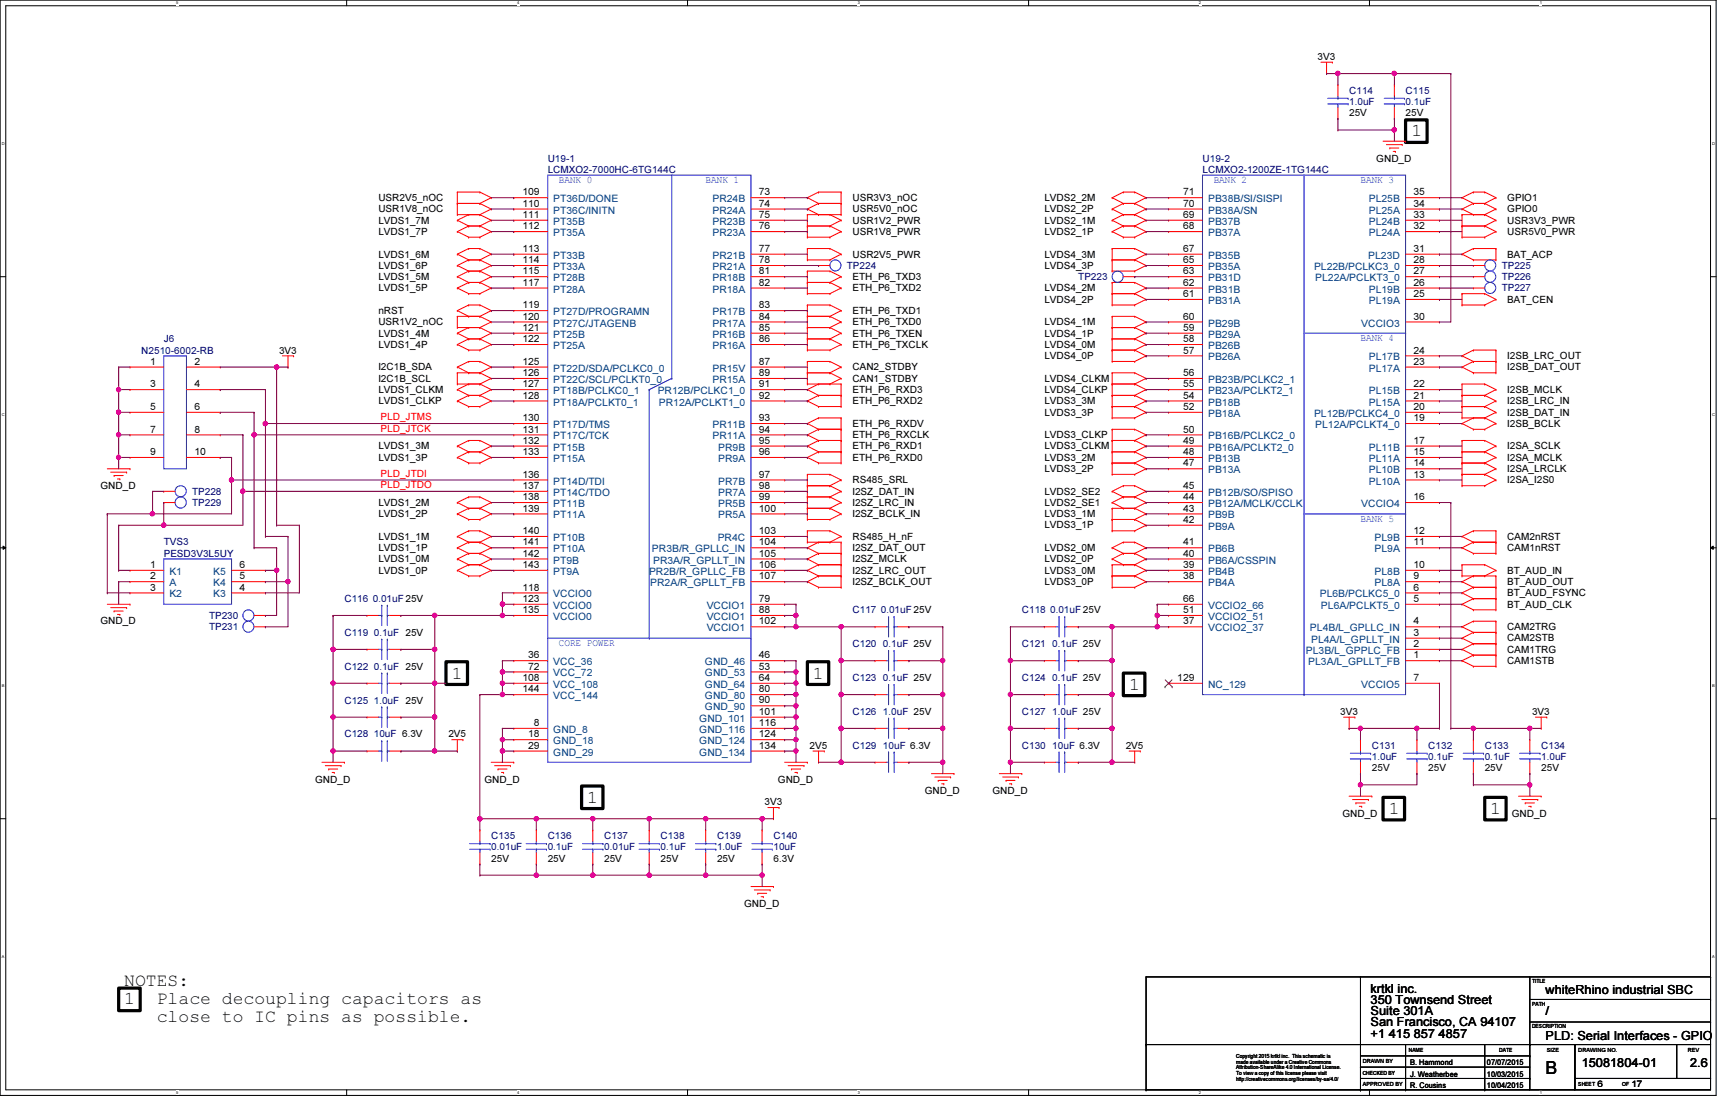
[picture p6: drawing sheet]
<svg xmlns="http://www.w3.org/2000/svg" width="432mm" height="279mm" viewBox="0 0 432 279" stroke-linecap="round" stroke-linejoin="round" font-family="sans-serif">
<defs><g id="words">
<g font-size="4.5">
<text x="352.5" y="34.1">1</text>
<text x="112.8" y="169.4">1</text>
<text x="203" y="169.4">1</text>
<text x="282" y="172.2">1</text>
<text x="146.6" y="200.4">1</text>
<text x="346.8" y="203.2">1</text>
<text x="372.2" y="203.2">1</text>
<text x="31" y="246.1">NOTES:</text>
<text x="31" y="250.6">1</text>
<text x="39.2" y="250.6">Place decoupling capacitors as</text>
<text x="39.2" y="255.1">close to IC pins as possible.</text>
<text x="386" y="268.3">B</text>
</g>
<g font-size="3.1">
<text x="342.3" y="247.8">krtkl inc.</text>
<text x="342.3" y="250.7">350 Townsend Street</text>
<text x="386" y="248.1">whiteRhino industrial SBC</text>
<text x="342.3" y="253.4">Suite 301A</text>
<text x="342.3" y="256.3">San Francisco, CA 94107</text>
<text x="386" y="253.4">/</text>
<text x="342.3" y="259.1">+1 415 857 4857</text>
<text x="386" y="259.7">PLD: Serial Interfaces - GPIO</text>
<text x="395" y="266.4">15081804-01</text>
<text x="422.1" y="266.4">2.6</text>
</g>
<g font-size="2.5">
<text x="329.1" y="14.9">3V3</text>
<text x="336.9" y="29">25V</text>
<text x="351" y="29">25V</text>
<text x="343.7" y="40.3">GND_D</text>
<text x="94.5" y="50.2">USR2V5_nOC</text>
<text x="94.5" y="53">USR1V8_nOC</text>
<text x="130.5" y="48.8">109</text>
<text x="130.5" y="51.6">110</text>
<text x="189.5" y="48.8">73</text>
<text x="189.5" y="51.6">74</text>
<text x="212.9" y="50.2">USR3V3_nOC</text>
<text x="212.9" y="53">USR5V0_nOC</text>
<text x="260.8" y="53">LVDS2_2P</text>
<text x="260.8" y="50.2">LVDS2_2M</text>
<text x="295.4" y="48.8">71</text>
<text x="295.4" y="51.6">70</text>
<text x="353" y="48.8">35</text>
<text x="353" y="51.6">34</text>
<text x="376.4" y="53">GPIO0</text>
<text x="376.4" y="50.2">GPIO1</text>
<text x="94.5" y="58.7">LVDS1_7P</text>
<text x="94.5" y="55.8">LVDS1_7M</text>
<text x="130.5" y="54.4">111</text>
<text x="130.5" y="57.2">112</text>
<text x="189.5" y="54.4">75</text>
<text x="189.5" y="57.2">76</text>
<text x="212.9" y="55.8">USR1V2_PWR</text>
<text x="212.9" y="58.7">USR1V8_PWR</text>
<text x="260.8" y="58.7">LVDS2_1P</text>
<text x="260.8" y="55.8">LVDS2_1M</text>
<text x="295.4" y="54.4">69</text>
<text x="295.4" y="57.2">68</text>
<text x="353" y="54.4">33</text>
<text x="353" y="57.2">32</text>
<text x="376.4" y="55.8">USR3V3_PWR</text>
<text x="376.4" y="58.7">USR5V0_PWR</text>
<text x="94.5" y="64.3">LVDS1_6M</text>
<text x="130.5" y="62.9">113</text>
<text x="130.5" y="65.7">114</text>
<text x="189.5" y="62.9">77</text>
<text x="189.5" y="65.7">78</text>
<text x="212.9" y="64.3">USR2V5_PWR</text>
<text x="260.8" y="64.3">LVDS4_3M</text>
<text x="295.4" y="62.9">67</text>
<text x="295.4" y="65.7">65</text>
<text x="353" y="62.9">31</text>
<text x="353" y="65.7">28</text>
<text x="376.4" y="64.3">BAT_ACP</text>
<text x="94.5" y="67.1">LVDS1_6P</text>
<text x="94.5" y="69.9">LVDS1_5M</text>
<text x="130.5" y="68.5">115</text>
<text x="130.5" y="71.3">117</text>
<text x="189.5" y="68.5">81</text>
<text x="189.5" y="71.3">82</text>
<text x="212.9" y="69.9">ETH_P6_TXD3</text>
<text x="260.8" y="67.1">LVDS4_3P</text>
<text x="295.4" y="71.3">62</text>
<text x="295.4" y="68.5">63</text>
<text x="353" y="68.5">27</text>
<text x="353" y="71.3">26</text>
<text x="94.5" y="72.8">LVDS1_5P</text>
<text x="130.5" y="77">119</text>
<text x="189.5" y="77">83</text>
<text x="212.9" y="72.8">ETH_P6_TXD2</text>
<text x="260.8" y="72.8">LVDS4_2M</text>
<text x="260.8" y="75.6">LVDS4_2P</text>
<text x="295.4" y="74.2">61</text>
<text x="353" y="74.2">25</text>
<text x="376.4" y="75.6">BAT_CEN</text>
<text x="94.5" y="81.2">USR1V2_nOC</text>
<text x="94.5" y="78.4">nRST</text>
<text x="130.5" y="79.8">120</text>
<text x="130.5" y="82.6">121</text>
<text x="189.5" y="79.8">84</text>
<text x="189.5" y="82.6">85</text>
<text x="212.9" y="81.2">ETH_P6_TXD0</text>
<text x="212.9" y="78.4">ETH_P6_TXD1</text>
<text x="260.8" y="81.2">LVDS4_1M</text>
<text x="295.4" y="79.8">60</text>
<text x="295.4" y="82.6">59</text>
<text x="353" y="79.8">30</text>
<text x="69.7" y="88.3">3V3</text>
<text x="94.5" y="86.9">LVDS1_4P</text>
<text x="94.5" y="84">LVDS1_4M</text>
<text x="130.5" y="85.4">122</text>
<text x="189.5" y="85.4">86</text>
<text x="212.9" y="84">ETH_P6_TXEN</text>
<text x="212.9" y="86.9">ETH_P6_TXCLK</text>
<text x="260.8" y="86.9">LVDS4_0M</text>
<text x="260.8" y="89.7">LVDS4_0P</text>
<text x="260.8" y="84">LVDS4_1P</text>
<text x="295.4" y="85.4">58</text>
<text x="295.4" y="88.3">57</text>
<text x="353" y="88.3">24</text>
<text x="376.4" y="89.7">I2SB_LRC_OUT</text>
<text x="37.5" y="91.1">1</text>
<text x="48.6" y="91.1">2</text>
<text x="94.5" y="95.3">I2C1B_SCL</text>
<text x="94.5" y="92.5">I2C1B_SDA</text>
<text x="130.5" y="91.1">125</text>
<text x="130.5" y="93.9">126</text>
<text x="189.5" y="91.1">87</text>
<text x="189.5" y="93.9">89</text>
<text x="212.9" y="95.3">CAN1_STDBY</text>
<text x="212.9" y="92.5">CAN2_STDBY</text>
<text x="260.8" y="95.3">LVDS4_CLKM</text>
<text x="295.4" y="93.9">56</text>
<text x="353" y="91.1">23</text>
<text x="376.4" y="92.5">I2SB_DAT_OUT</text>
<text x="37.5" y="96.7">3</text>
<text x="48.6" y="96.7">4</text>
<text x="94.5" y="101">LVDS1_CLKP</text>
<text x="94.5" y="98.1">LVDS1_CLKM</text>
<text x="130.5" y="96.7">127</text>
<text x="130.5" y="99.5">128</text>
<text x="189.5" y="96.7">91</text>
<text x="189.5" y="99.5">92</text>
<text x="212.9" y="101">ETH_P6_RXD2</text>
<text x="212.9" y="98.1">ETH_P6_RXD3</text>
<text x="260.8" y="101">LVDS3_3M</text>
<text x="260.8" y="98.1">LVDS4_CLKP</text>
<text x="295.4" y="96.7">55</text>
<text x="295.4" y="99.5">54</text>
<text x="353" y="96.7">22</text>
<text x="353" y="99.5">21</text>
<text x="376.4" y="98.1">I2SB_MCLK</text>
<text x="376.4" y="101">I2SB_LRC_IN</text>
<text x="37.5" y="102.4">5</text>
<text x="37.5" y="108">7</text>
<text x="48.6" y="102.4">6</text>
<text x="48.6" y="108">8</text>
<text x="130.5" y="105.2">130</text>
<text x="130.5" y="108">131</text>
<text x="189.5" y="105.2">93</text>
<text x="189.5" y="108">94</text>
<text x="212.9" y="106.6">ETH_P6_RXDV</text>
<text x="260.8" y="103.8">LVDS3_3P</text>
<text x="295.4" y="102.4">52</text>
<text x="295.4" y="108">50</text>
<text x="353" y="102.4">20</text>
<text x="353" y="105.2">19</text>
<text x="376.4" y="106.6">I2SB_BCLK</text>
<text x="376.4" y="103.8">I2SB_DAT_IN</text>
<text x="37.5" y="113.6">9</text>
<text x="48.6" y="113.6">10</text>
<text x="94.5" y="112.2">LVDS1_3M</text>
<text x="130.5" y="110.8">132</text>
<text x="130.5" y="113.6">133</text>
<text x="189.5" y="110.8">95</text>
<text x="189.5" y="113.6">96</text>
<text x="212.9" y="109.4">ETH_P6_RXCLK</text>
<text x="212.9" y="112.2">ETH_P6_RXD1</text>
<text x="260.8" y="112.2">LVDS3_CLKM</text>
<text x="260.8" y="109.4">LVDS3_CLKP</text>
<text x="295.4" y="110.8">49</text>
<text x="295.4" y="113.6">48</text>
<text x="353" y="110.8">17</text>
<text x="353" y="113.6">15</text>
<text x="376.4" y="112.2">I2SA_SCLK</text>
<text x="94.5" y="115.1">LVDS1_3P</text>
<text x="130.5" y="119.3">136</text>
<text x="189.5" y="119.3">97</text>
<text x="212.9" y="115.1">ETH_P6_RXD0</text>
<text x="260.8" y="115.1">LVDS3_2M</text>
<text x="260.8" y="117.9">LVDS3_2P</text>
<text x="295.4" y="116.5">47</text>
<text x="353" y="116.5">14</text>
<text x="353" y="119.3">13</text>
<text x="376.4" y="117.9">I2SA_LRCLK</text>
<text x="376.4" y="115.1">I2SA_MCLK</text>
<text x="25.1" y="122.1">GND_D</text>
<text x="130.5" y="122.1">137</text>
<text x="130.5" y="124.9">138</text>
<text x="189.5" y="122.1">98</text>
<text x="189.5" y="124.9">99</text>
<text x="212.9" y="123.5">I2SZ_DAT_IN</text>
<text x="212.9" y="120.7">RS485_SRL</text>
<text x="260.8" y="123.5">LVDS2_SE2</text>
<text x="295.4" y="122.1">45</text>
<text x="295.4" y="124.9">44</text>
<text x="353" y="124.9">16</text>
<text x="376.4" y="120.7">I2SA_I2S0</text>
<text x="94.5" y="129.2">LVDS1_2P</text>
<text x="94.5" y="126.3">LVDS1_2M</text>
<text x="130.5" y="127.7">139</text>
<text x="189.5" y="127.7">100</text>
<text x="212.9" y="126.3">I2SZ_LRC_IN</text>
<text x="212.9" y="129.2">I2SZ_BCLK_IN</text>
<text x="260.8" y="129.2">LVDS3_1M</text>
<text x="260.8" y="132">LVDS3_1P</text>
<text x="260.8" y="126.3">LVDS2_SE1</text>
<text x="295.4" y="127.7">43</text>
<text x="295.4" y="130.6">42</text>
<text x="94.5" y="137.6">LVDS1_1P</text>
<text x="94.5" y="134.8">LVDS1_1M</text>
<text x="130.5" y="133.3">140</text>
<text x="130.5" y="136.2">141</text>
<text x="189.5" y="136.2">104</text>
<text x="189.5" y="133.3">103</text>
<text x="212.9" y="137.6">I2SZ_DAT_OUT</text>
<text x="212.9" y="134.8">RS485_H_nF</text>
<text x="260.8" y="137.6">LVDS2_0M</text>
<text x="295.4" y="136.2">41</text>
<text x="353" y="133.3">12</text>
<text x="353" y="136.2">11</text>
<text x="376.4" y="137.6">CAM1nRST</text>
<text x="376.4" y="134.8">CAM2nRST</text>
<text x="37.5" y="141.8">1</text>
<text x="59.8" y="141.8">6</text>
<text x="94.5" y="143.3">LVDS1_0P</text>
<text x="94.5" y="140.4">LVDS1_0M</text>
<text x="130.5" y="139">142</text>
<text x="130.5" y="141.8">143</text>
<text x="189.5" y="139">105</text>
<text x="189.5" y="141.8">106</text>
<text x="212.9" y="143.3">I2SZ_LRC_OUT</text>
<text x="212.9" y="140.4">I2SZ_MCLK</text>
<text x="260.8" y="143.3">LVDS3_0M</text>
<text x="260.8" y="140.4">LVDS2_0P</text>
<text x="295.4" y="139">40</text>
<text x="295.4" y="141.8">39</text>
<text x="353" y="141.8">10</text>
<text x="376.4" y="143.3">BT_AUD_IN</text>
<text x="37.5" y="144.7">2</text>
<text x="37.5" y="147.4">3</text>
<text x="59.8" y="147.4">4</text>
<text x="59.8" y="144.7">5</text>
<text x="130.5" y="147.4">118</text>
<text x="189.5" y="144.7">107</text>
<text x="212.9" y="146">I2SZ_BCLK_OUT</text>
<text x="260.8" y="146">LVDS3_0P</text>
<text x="295.4" y="144.7">38</text>
<text x="353" y="144.7">9</text>
<text x="353" y="147.4">6</text>
<text x="376.4" y="148.9">BT_AUD_FSYNC</text>
<text x="376.4" y="146">BT_AUD_OUT</text>
<text x="25.1" y="155.9">GND_D</text>
<text x="130.5" y="150.3">123</text>
<text x="130.5" y="153.1">135</text>
<text x="189.5" y="150.3">79</text>
<text x="189.5" y="153.1">88</text>
<text x="189.5" y="155.9">102</text>
<text x="295.4" y="150.3">66</text>
<text x="295.4" y="153.1">51</text>
<text x="295.4" y="155.9">37</text>
<text x="353" y="150.3">5</text>
<text x="353" y="155.9">4</text>
<text x="376.4" y="151.7">BT_AUD_CLK</text>
<text x="353" y="158.7">3</text>
<text x="353" y="161.5">2</text>
<text x="376.4" y="160.1">CAM2STB</text>
<text x="376.4" y="157.4">CAM2TRG</text>
<text x="131.9" y="164.4">36</text>
<text x="131.9" y="167.2">72</text>
<text x="189.5" y="164.4">46</text>
<text x="189.5" y="167.2">53</text>
<text x="353" y="164.4">1</text>
<text x="376.4" y="165.8">CAM1STB</text>
<text x="376.4" y="163">CAM1TRG</text>
<text x="130.5" y="170">108</text>
<text x="130.5" y="172.8">144</text>
<text x="189.5" y="170">64</text>
<text x="189.5" y="172.8">80</text>
<text x="294" y="170">129</text>
<text x="353" y="170">7</text>
<text x="189.5" y="175.6">90</text>
<text x="189.5" y="178.5">101</text>
<text x="334.7" y="178.5">3V3</text>
<text x="382.6" y="178.5">3V3</text>
<text x="112" y="184.1">2V5</text>
<text x="131.9" y="184.1">18</text>
<text x="133.3" y="181.3">8</text>
<text x="189.5" y="181.3">116</text>
<text x="189.5" y="184.1">124</text>
<text x="131.9" y="186.9">29</text>
<text x="189.5" y="186.9">134</text>
<text x="202.2" y="186.9">2V5</text>
<text x="281.1" y="186.9">2V5</text>
<text x="78.7" y="195.4">GND_D</text>
<text x="121" y="195.4">GND_D</text>
<text x="194.3" y="195.4">GND_D</text>
<text x="342.6" y="192.6">25V</text>
<text x="356.7" y="192.6">25V</text>
<text x="370.8" y="192.6">25V</text>
<text x="384.9" y="192.6">25V</text>
<text x="190.9" y="201">3V3</text>
<text x="230.9" y="198.2">GND_D</text>
<text x="247.9" y="198.2">GND_D</text>
<text x="335.2" y="203.9">GND_D</text>
<text x="377.5" y="203.9">GND_D</text>
<text x="122.7" y="215.1">25V</text>
<text x="136.8" y="215.1">25V</text>
<text x="150.9" y="215.1">25V</text>
<text x="165" y="215.1">25V</text>
<text x="179.1" y="215.1">25V</text>
<text x="193.2" y="215.1">6.3V</text>
<text x="185.8" y="226.4">GND_D</text>
</g>
<g font-size="2.5" fill="#000080">
<text x="336.9" y="23.4">C114</text>
<text x="351" y="23.4">C115</text>
<text x="336.9" y="26.2">1.0uF</text>
<text x="351" y="26.2">0.1uF</text>
<text x="136.8" y="40.3">U19-1</text>
<text x="300.3" y="40.3">U19-2</text>
<text x="136.8" y="43.1">LCMXO2-7000HC-6TG144C</text>
<text x="300.3" y="43.1">LCMXO2-1200ZE-1TG144C</text>
<text x="211.5" y="67.1">TP224</text>
<text x="269.3" y="69.9">TP223</text>
<text x="375" y="69.9">TP226</text>
<text x="375" y="67.1">TP225</text>
<text x="375" y="72.8">TP227</text>
<text x="35.3" y="88.3">N2510-6002-RB</text>
<text x="40.9" y="85.4">J6</text>
<text x="48" y="123.5">TP228</text>
<text x="48" y="126.3">TP229</text>
<text x="40.9" y="136.2">TVS3</text>
<text x="40.9" y="139">PESD3V3L5UY</text>
<text x="52.2" y="154.5">TP230</text>
<text x="86" y="150.3">C116 0.01uF25V</text>
<text x="212.9" y="153.1">C117 0.01uF25V</text>
<text x="255.2" y="153.1">C118 0.01uF25V</text>
<text x="52.2" y="157.4">TP231</text>
<text x="86" y="158.7">C119 0.1uF 25V</text>
<text x="212.9" y="161.6">C120 0.1uF 25V</text>
<text x="255.2" y="161.6">C121 0.1uF 25V</text>
<text x="86" y="167.2">C122 0.1uF 25V</text>
<text x="212.9" y="170">C123 0.1uF 25V</text>
<text x="255.2" y="170">C124 0.1uF 25V</text>
<text x="86" y="175.7">C125 1.0uF 25V</text>
<text x="212.9" y="178.5">C126 1.0uF 25V</text>
<text x="255.2" y="178.5">C127 1.0uF 25V</text>
<text x="86" y="184.1">C128 10uF 6.3V</text>
<text x="212.9" y="186.9">C129 10uF 6.3V</text>
<text x="255.2" y="186.9">C130 10uF 6.3V</text>
<text x="342.6" y="186.9">C131</text>
<text x="342.6" y="189.8">1.0uF</text>
<text x="356.7" y="186.9">C132</text>
<text x="356.7" y="189.8">0.1uF</text>
<text x="370.8" y="186.9">C133</text>
<text x="370.8" y="189.8">0.1uF</text>
<text x="384.9" y="186.9">C134</text>
<text x="384.9" y="189.8">1.0uF</text>
<text x="122.7" y="209.5">C135</text>
<text x="136.8" y="209.5">C136</text>
<text x="150.9" y="209.5">C137</text>
<text x="165" y="209.5">C138</text>
<text x="179.1" y="209.5">C139</text>
<text x="193.2" y="209.5">C140</text>
<text x="122.7" y="212.3">0.01uF</text>
<text x="136.8" y="212.3">0.1uF</text>
<text x="150.9" y="212.3">0.01uF</text>
<text x="165" y="212.3">0.1uF</text>
<text x="179.1" y="212.3">1.0uF</text>
<text x="193.2" y="212.3">10uF</text>
</g>
<g font-size="2.5" fill="#00f">
<text x="139.6" y="45.7">BANK 0</text>
<text x="176.2" y="45.7">BANK 1</text>
<text x="303.1" y="45.7">BANK 2</text>
<text x="339.8" y="45.7">BANK 3</text>
<text x="339.8" y="85.2">BANK 4</text>
<text x="339.8" y="130.3">BANK 5</text>
<text x="139.6" y="161.3">CORE POWER</text>
</g>
<g font-size="2.5" fill="#004080">
<text x="138.2" y="50.5">PT36D/DONE</text>
<text x="138.2" y="53.3">PT36C/INITN</text>
<text x="177.9" y="50.5">PR24B</text>
<text x="177.9" y="53.3">PR24A</text>
<text x="301.7" y="50.5">PB38B/SI/SISPI</text>
<text x="301.7" y="53.3">PB38A/SN</text>
<text x="341.8" y="50.5">PL25B</text>
<text x="341.8" y="53.3">PL25A</text>
<text x="138.2" y="56.1">PT35B</text>
<text x="138.2" y="59">PT35A</text>
<text x="177.9" y="56.1">PR23B</text>
<text x="177.9" y="59">PR23A</text>
<text x="301.7" y="56.1">PB37B</text>
<text x="301.7" y="59">PB37A</text>
<text x="341.8" y="56.1">PL24B</text>
<text x="341.8" y="59">PL24A</text>
<text x="138.2" y="64.6">PT33B</text>
<text x="177.9" y="64.6">PR21B</text>
<text x="301.7" y="64.6">PB35B</text>
<text x="341.7" y="64.6">PL23D</text>
<text x="138.2" y="67.4">PT33A</text>
<text x="138.2" y="70.2">PT28B</text>
<text x="177.9" y="67.4">PR21A</text>
<text x="177.9" y="70.2">PR18B</text>
<text x="301.7" y="67.4">PB35A</text>
<text x="301.7" y="70.2">PB31D</text>
<text x="328.2" y="67.4">PL22B/PCLKC3_0</text>
<text x="328.5" y="70.2">PL22A/PCLKT3_0</text>
<text x="138.2" y="73.1">PT28A</text>
<text x="177.9" y="73.1">PR18A</text>
<text x="301.7" y="73.1">PB31B</text>
<text x="301.7" y="75.9">PB31A</text>
<text x="341.8" y="73.1">PL19B</text>
<text x="341.8" y="75.9">PL19A</text>
<text x="138.2" y="78.7">PT27D/PROGRAMN</text>
<text x="138.2" y="81.5">PT27C/JTAGENB</text>
<text x="177.9" y="78.7">PR17B</text>
<text x="177.9" y="81.5">PR17A</text>
<text x="301.7" y="81.5">PB29B</text>
<text x="340" y="81.5">VCCIO3</text>
<text x="138.2" y="84.3">PT25B</text>
<text x="138.2" y="87.2">PT25A</text>
<text x="177.9" y="84.3">PR16B</text>
<text x="177.9" y="87.2">PR16A</text>
<text x="301.7" y="84.3">PB29A</text>
<text x="301.7" y="87.2">PB26B</text>
<text x="138.2" y="92.8">PT22D/SDA/PCLKC0_0</text>
<text x="138.2" y="95.6">PT22C/SCL/PCLKT0_0</text>
<text x="177.9" y="92.8">PR15V</text>
<text x="177.9" y="95.6">PR15A</text>
<text x="301.7" y="90">PB26A</text>
<text x="301.7" y="95.6">PB23B/PCLKC2_1</text>
<text x="341.8" y="90">PL17B</text>
<text x="341.8" y="92.8">PL17A</text>
<text x="138.2" y="98.4">PT18B/PCLKC0_1</text>
<text x="138.2" y="101.3">PT18A/PCLKT0_1</text>
<text x="164.3" y="98.4">PR12B/PCLKC1_0</text>
<text x="164.5" y="101.3">PR12A/PCLKT1_0</text>
<text x="301.7" y="98.4">PB23A/PCLKT2_1</text>
<text x="301.7" y="101.3">PB18B</text>
<text x="341.8" y="98.4">PL15B</text>
<text x="341.8" y="101.3">PL15A</text>
<text x="138.2" y="106.9">PT17D/TMS</text>
<text x="177.9" y="106.9">PR11B</text>
<text x="301.7" y="104.1">PB18A</text>
<text x="328.2" y="104.1">PL12B/PCLKC4_0</text>
<text x="328.5" y="106.9">PL12A/PCLKT4_0</text>
<text x="138.2" y="109.7">PT17C/TCK</text>
<text x="138.2" y="112.5">PT15B</text>
<text x="177.9" y="109.7">PR11A</text>
<text x="179.4" y="112.5">PR9B</text>
<text x="301.7" y="109.7">PB16B/PCLKC2_0</text>
<text x="301.7" y="112.5">PB16A/PCLKT2_0</text>
<text x="341.8" y="112.5">PL11B</text>
<text x="138.2" y="115.4">PT15A</text>
<text x="179.4" y="115.4">PR9A</text>
<text x="301.7" y="115.4">PB13B</text>
<text x="301.7" y="118.2">PB13A</text>
<text x="341.8" y="115.4">PL11A</text>
<text x="341.8" y="118.2">PL10B</text>
<text x="138.2" y="121">PT14D/TDI</text>
<text x="138.2" y="123.8">PT14C/TDO</text>
<text x="179.4" y="121">PR7B</text>
<text x="179.4" y="123.8">PR7A</text>
<text x="301.7" y="123.8">PB12B/SO/SPISO</text>
<text x="341.8" y="121">PL10A</text>
<text x="138.2" y="126.6">PT11B</text>
<text x="138.2" y="129.5">PT11A</text>
<text x="179.4" y="126.6">PR5B</text>
<text x="179.4" y="129.5">PR5A</text>
<text x="301.7" y="126.6">PB12A/MCLK/CCLK</text>
<text x="301.7" y="129.5">PB9B</text>
<text x="340" y="126.6">VCCIO4</text>
<text x="138.2" y="135.1">PT10B</text>
<text x="138.2" y="137.9">PT10A</text>
<text x="162.8" y="137.9">PR3B/R_GPLLC_IN</text>
<text x="179.2" y="135.1">PR4C</text>
<text x="301.7" y="132.3">PB9A</text>
<text x="301.7" y="137.9">PB6B</text>
<text x="343.3" y="135.1">PL9B</text>
<text x="343.3" y="137.9">PL9A</text>
<text x="42.3" y="143.6">K1</text>
<text x="53.3" y="143.6">K5</text>
<text x="138.2" y="140.7">PT9B</text>
<text x="138.2" y="143.6">PT9A</text>
<text x="162.1" y="143.6">PR2B/R_GPLLC_FB</text>
<text x="163.1" y="140.7">PR3A/R_GPLLT_IN</text>
<text x="301.7" y="140.7">PB6A/CSSPIN</text>
<text x="301.7" y="143.6">PB4B</text>
<text x="343.3" y="143.6">PL8B</text>
<text x="42.3" y="146.4">A</text>
<text x="42.3" y="149.2">K2</text>
<text x="53.3" y="149.2">K3</text>
<text x="53.3" y="146.4">K4</text>
<text x="138.2" y="149.2">VCCIO0</text>
<text x="162.4" y="146.4">PR2A/R_GPLLT_FB</text>
<text x="301.7" y="146.4">PB4A</text>
<text x="329.6" y="149.2">PL6B/PCLKC5_0</text>
<text x="343.3" y="146.4">PL8A</text>
<text x="138.2" y="152">VCCIO0</text>
<text x="138.2" y="154.8">VCCIO0</text>
<text x="176.5" y="152">VCCIO1</text>
<text x="176.5" y="154.8">VCCIO1</text>
<text x="301.7" y="152">VCCIO2_66</text>
<text x="301.7" y="154.8">VCCIO2_51</text>
<text x="329.9" y="152">PL6A/PCLKT5_0</text>
<text x="176.5" y="157.6">VCCIO1</text>
<text x="301.7" y="157.6">VCCIO2_37</text>
<text x="327.2" y="157.6">PL4B/L_GPLLC_IN</text>
<text x="327.4" y="160.5">PL4A/L_GPLLT_IN</text>
<text x="138.2" y="166.1">VCC_36</text>
<text x="176.1" y="166.1">GND_46</text>
<text x="326.1" y="163.3">PL3B/L_GPPLC_FB</text>
<text x="326.7" y="166.1">PL3A/L_GPLLT_FB</text>
<text x="138.2" y="168.9">VCC_72</text>
<text x="138.2" y="171.7">VCC_108</text>
<text x="176.1" y="168.9">GND_53</text>
<text x="176.1" y="171.7">GND_64</text>
<text x="301.7" y="171.7">NC_129</text>
<text x="340" y="171.7">VCCIO5</text>
<text x="138.2" y="174.6">VCC_144</text>
<text x="176.1" y="174.6">GND_80</text>
<text x="176.1" y="177.4">GND_90</text>
<text x="138.2" y="183">GND_8</text>
<text x="138.2" y="185.8">GND_18</text>
<text x="174.6" y="180.2">GND_101</text>
<text x="174.6" y="183">GND_116</text>
<text x="174.6" y="185.8">GND_124</text>
<text x="138.2" y="188.7">GND_29</text>
<text x="174.6" y="188.7">GND_134</text>
</g>
<g font-size="2.5" fill="#f00">
<text x="95" y="107.8">PLD_JTCK</text>
<text x="95" y="105">PLD_JTMS</text>
<text x="95" y="119.1">PLD_JTDI</text>
<text x="95" y="121.9">PLD_JTDO</text>
</g>
<g font-size="2.2">
<text x="399" y="271.3">6</text>
<text x="407.4" y="271.3">17</text>
</g>
<g font-size="1.9">
<text x="352.2" y="268.8">J. Weatherbee</text>
<text x="352.2" y="266">B. Hammond</text>
<text x="371.3" y="266">07/07/2015</text>
<text x="371.3" y="268.8">10/03/2015</text>
<text x="352.2" y="271.6">R. Cousins</text>
<text x="371.3" y="271.6">10/04/2015</text>
</g>
<g font-size="1.4">
<text x="382.6" y="245.5">TITLE</text>
<text x="382.6" y="251.1">PATH</text>
<text x="382.6" y="256.8">DESCRIPTION</text>
<text x="351.9" y="262.7">NAME</text>
<text x="374.4" y="262.7">DATE</text>
<text x="386.3" y="262.7">SIZE</text>
<text x="394.2" y="262.7">DRAWING NO.</text>
<text x="421.5" y="262.7">REV</text>
<text x="308.7" y="264.1">Copyright 2015 krtkl inc. This schematic is</text>
<text x="308.7" y="265.6">made available under a Creative Commons</text>
<text x="308.7" y="267">Attribution-ShareAlike 4.0 International License.</text>
<text x="308.7" y="268.4">To view a copy of this license please visit</text>
<text x="308.7" y="269.9">http://creativecommons.org/licenses/by-sa/4.0/</text>
<text x="340.3" y="265.5">DRAWN BY</text>
<text x="340.3" y="268.4">CHECKED BY</text>
<text x="340.3" y="271.1">APPROVED BY</text>
<text x="394.2" y="271.1">SHEET</text>
<text x="405.1" y="271.1">OF</text>
</g>
<g font-size="1">
<text x="44" y="1.1">5</text>
<text x="129.1" y="1.1">4</text>
<text x="214.2" y="1.1">3</text>
<text x="299.4" y="1.1">2</text>
<text x="384.6" y="1.1">1</text>
<text x=".4" y="36.2">D</text>
<text x="427.6" y="36.2">D</text>
<text x=".4" y="103.8">C</text>
<text x="427.6" y="103.8">C</text>
<text x=".4" y="171.5">B</text>
<text x="427.6" y="171.5">B</text>
<text x=".4" y="239.1">A</text>
<text x="427.6" y="239.1">A</text>
<text x="44" y="273.2">5</text>
<text x="129.1" y="273.2">4</text>
<text x="214.2" y="273.2">3</text>
<text x="299.4" y="273.2">2</text>
<text x="384.6" y="273.2">1</text>
</g>
</g></defs>
<path d="M0 0h428.6v273.5h-428.6zM1.4 1.4h425.8v270.7h-425.8z" fill="none" stroke="#000" stroke-width=".25"/>
<g fill="#fff">
<path d="M44 .2h.5v1.2h-.5z"/>
<path d="M44 272.3h.5v1.1h-.5z"/>
</g>
<path d="M86.6 0v1.4M86.6 272.1v1.4" fill="none" stroke="#000" stroke-width=".25"/>
<g fill="#fff">
<path d="M129.1 .2h.6v1.2h-.6z"/>
<path d="M129.1 272.3h.6v1.1h-.6z"/>
</g>
<path d="M171.7 0v1.4M171.7 272.1v1.4" fill="none" stroke="#000" stroke-width=".25"/>
<g fill="#fff">
<path d="M214.2 .2h.6v1.2h-.6z"/>
<path d="M214.2 272.3h.6v1.1h-.6z"/>
</g>
<path d="M256.9 0v1.4M256.9 272.1v1.4" fill="none" stroke="#000" stroke-width=".25"/>
<g fill="#fff">
<path d="M299.4 .2h.6v1.2h-.6z"/>
<path d="M299.4 272.3h.6v1.1h-.6z"/>
</g>
<path d="M342 0v1.4M342 272.1v1.4" fill="none" stroke="#000" stroke-width=".25"/>
<g fill="#fff">
<path d="M384.6 .2h.5v1.2h-.5z"/>
<path d="M384.6 272.3h.5v1.1h-.5z"/>
<path d="M.4 35.3h.7v1.1h-.7z"/>
<path d="M427.6 35.3h.7v1.1h-.7z"/>
<path d="M.4 102.9h.7v1.2h-.7z"/>
<path d="M427.6 102.9h.7v1.2h-.7z"/>
</g>
<path d="M0 69.1h1.4M427.2 69.1h1.4" fill="none" stroke="#000" stroke-width=".25"/>
<g fill="#fff">
<path d="M.4 170.6h.7v1.1h-.7z"/>
<path d="M427.6 170.6h.6v1.1h-.6z"/>
</g>
<path d="M0 136.8h1.4M.8 136.4l.6 .4-.6 .4zM427.2 136.8l.7-.4v.8zM427.2 136.8h1.4" fill="none" stroke="#000" stroke-width=".25"/>
<path d="M.8 136.4l.6 .4-.6 .4zM427.2 136.8l.7-.4v.8z" fill="#000"/>
<g fill="#fff">
<path d="M.4 238.3h.7v1.1h-.7z"/>
<path d="M427.6 238.3h.6v1.1h-.6z"/>
</g>
<g fill="none" stroke="#000" stroke-width=".25">
<path d="M0 204.4h1.4M427.2 204.4h1.4M339.8 243.9h.1M339.8 243.9v28.2M382.1 243.9v16.9M382.1 249.6h45.1M382.1 255.2h45.1M427.2 243.9h.1M427.2 249.6h.1M427.2 255.2h.1M427.2 243.9h-141v28.2M427.2 243.9v16.9"/>
<path d="M286.2 272.1h.1M286.2 260.8h.1M286.2 272.1h95.9M286.2 260.8h95.9M339.8 272.1h.1M339.8 266.4h.1M339.8 263.7h42.3M339.8 266.4h42.3M339.8 269.3h42.3M351 272.1h.1M351 260.8v11.3M370.8 272.1h.1"/>
<path d="M370.8 260.8v11.3M382.1 260.8h11.2v11.3h-11.2zM382.1 260.8h.1M382.1 263.7h.1M382.1 269.3h.1M393.3 269.3h33.9v2.8h-33.9zM393.3 260.8h25.4v8.5h-25.4zM418.7 260.8h8.5v8.5h-8.5z"/>
</g>
<path d="M351 29.9h5.4v5.7h-5.4zM111.4 165.2h5.4v5.7h-5.4zM201.6 165.2h5.4v5.7h-5.4zM280.5 168.1h5.4v5.6h-5.4zM145.2 196.3h5.4v5.6h-5.4zM345.4 199.1h5.4v5.6h-5.4zM370.8 199.1h5.3v5.6h-5.3zM29.6 246.7h5.4v5.6h-5.4z" fill="none" stroke="#000" stroke-width=".8"/>
<g fill="none" stroke="#f00" stroke-width=".25">
<path d="M329.9 15.5h2.8M331.3 18.4h.1M331.3 15.5v2.9M332.7 15.5h.1M334.1 21.2h.1M334.1 29.6h.1M334.1 21.2v2.8M334.1 26.8v2.8M345.4 35.3h5.6M346.2 36.1h4M347.1 37h.1M347.1 37h2.2"/>
<path d="M347.9 37.8h.6M348.2 21.2h.1M348.2 29.6h.1M348.2 21.2v2.8M348.2 26.8v2.8M348.5 37.8h.1M350.2 36.1h.1M351 35.3h.1M114.2 57.8h.1M114.2 55h.1M114.2 50.8h.1M114.2 48h.1"/>
<path d="M114.2 53.6h.1M114.2 48v5.6M114.2 57.8l2.9 1.4M114.2 53.6h5.6M114.2 55l2.9 1.4M114.2 48h5.6M114.2 50.8h5.6M117.1 56.4h.1M117.1 59.2h.1M117.1 53.6h.1M117.1 56.4l-2.9 1.4M117.1 56.4h2.7"/>
<path d="M117.1 59.2h2.7M117.1 53.6l-2.9 1.4M119.8 56.4h.1M119.8 59.2h.1M119.8 53.6h.1M119.8 48h.1M119.8 50.8h.1M119.8 56.4l2.9 1.4M119.8 53.6l2.9 1.4M119.8 48l2.9 1.4M119.8 50.8l2.9 1.4M122.7 57.8h.1"/>
<path d="M122.7 55h.1M122.7 49.4h.1M122.7 52.2h.1M122.7 57.8l-2.9 1.4M122.7 55l-2.9 1.4M122.7 49.4l-2.9 1.4M122.7 52.2l-2.9 1.4M128.3 49.4h.1M128.3 52.2h.1M128.3 55h.1M128.3 57.8h.1M128.3 49.4h8.5"/>
<path d="M128.3 52.2h8.5M128.3 55h8.5M128.3 57.8h8.5M187.5 49.4h8.5M187.5 52.2h8.5M187.5 55h8.5M187.5 57.8h8.5M196 49.4h.1M196 52.2h.1M196 55h.1M196 57.8h.1M201.6 49.4h.1"/>
<path d="M201.6 52.2h.1M201.6 56.4h.1M201.6 53.6h.1M201.6 59.2h.1M201.6 53.6v5.6M201.6 56.4h5.7M201.6 59.2h5.7M201.6 53.6h8.5M201.6 49.4l2.8 1.4M201.6 52.2l2.8 1.4M204.4 50.8h.1M204.4 48h.1"/>
<path d="M204.4 53.6h.1M204.4 48h5.7M204.4 50.8h5.7M204.4 48l-2.8 1.4M204.4 50.8l-2.8 1.4M207.3 53.6h.1M207.3 56.4h.1M207.3 59.2h.1M207.3 53.6l2.8 1.4M207.3 56.4l2.8 1.4M210.1 48h.1M210.1 50.8h.1"/>
<path d="M210.1 53.6h.1M210.1 55h.1M210.1 57.8h.1M210.1 48v5.6M210.1 55l-2.8 1.4M210.1 57.8l-2.8 1.4M277.7 52.2h.1M277.7 49.4h.1M277.7 57.8h.1M277.7 55h.1M277.7 52.2l2.8 1.4M277.7 49.4l2.8 1.4"/>
<path d="M277.7 57.8l2.8 1.4M277.7 55l2.8 1.4M280.5 50.8h.1M280.5 53.6h.1M280.5 48h.1M280.5 56.4h.1M280.5 59.2h.1M280.5 56.4h2.9M280.5 59.2h2.9M280.5 53.6h2.9M280.5 48h2.9M280.5 50.8h2.9"/>
<path d="M280.5 50.8l-2.8 1.4M280.5 48l-2.8 1.4M280.5 56.4l-2.8 1.4M280.5 53.6l-2.8 1.4M283.4 50.8h.1M283.4 53.6h.1M283.4 48h.1M283.4 56.4h.1M283.4 59.2h.1M283.4 50.8l2.8 1.4M283.4 48l2.8 1.4M283.4 56.4l2.8 1.4"/>
<path d="M283.4 53.6l2.8 1.4M286.2 52.2h.1M286.2 49.4h.1M286.2 57.8h.1M286.2 55h.1M286.2 52.2l-2.8 1.4M286.2 49.4l-2.8 1.4M286.2 57.8l-2.8 1.4M286.2 55l-2.8 1.4M291.8 49.4h.1M291.8 52.2h.1M291.8 55h.1"/>
<path d="M291.8 57.8h.1M291.8 49.4h8.5M291.8 52.2h8.5M291.8 55h8.5M291.8 57.8h8.5M351 49.4h8.5M351 52.2h8.5M351 55h8.5M351 57.8h8.5M359.5 49.4h.1M359.5 52.2h.1M359.5 55h.1"/>
<path d="M359.5 57.8h.1M365.1 52.2h.1M365.1 49.4h.1M365.1 56.4h.1M365.1 53.6h.1M365.1 59.2h.1M365.1 53.6v5.6M365.1 56.4h5.7M365.1 59.2h5.7M365.1 53.6h5.7M365.1 52.2l2.9 1.4M365.1 49.4l2.9 1.4"/>
<path d="M368 50.8h.1M368 53.6h.1M368 48h.1M368 48h2.8M368 50.8h2.8M368 50.8l-2.9 1.4M368 48l-2.9 1.4M370.8 50.8h.1M370.8 53.6h.1M370.8 48h.1M370.8 56.4h.1M370.8 59.2h.1"/>
<path d="M370.8 50.8l2.8 1.4M370.8 48l2.8 1.4M370.8 53.6l2.8 1.4M370.8 56.4l2.8 1.4M373.6 52.2h.1M373.6 49.4h.1M373.6 55h.1M373.6 57.8h.1M373.6 52.2l-2.8 1.4M373.6 49.4l-2.8 1.4M373.6 55l-2.8 1.4M373.6 57.8l-2.8 1.4"/>
<path d="M114.2 66.3h.1M114.2 63.5h.1M114.2 71.9h.1M114.2 69.1h.1M114.2 79h.1M114.2 77.6h.1M114.2 79v2.8M114.2 79h5.6M114.2 66.3l2.9 1.4M114.2 63.5l2.9 1.4M114.2 71.9l2.9 1.4M114.2 69.1l2.9 1.4"/>
<path d="M114.2 77.6l2.9 1.4M117.1 64.9h.1M117.1 67.7h.1M117.1 62.1h.1M117.1 70.5h.1M117.1 73.3h.1M117.1 76.2h.1M117.1 79h.1M117.1 67.7h2.7M117.1 70.5h2.7M117.1 73.3h2.7M117.1 76.2h2.7"/>
<path d="M117.1 64.9l-2.9 1.4M117.1 64.9h2.7M117.1 62.1l-2.9 1.4M117.1 62.1h2.7M117.1 70.5l-2.9 1.4M117.1 67.7l-2.9 1.4M117.1 76.2l-2.9 1.4M119.8 64.9h.1M119.8 67.7h.1M119.8 62.1h.1M119.8 70.5h.1M119.8 73.3h.1"/>
<path d="M119.8 79h.1M119.8 76.2h.1M119.8 64.9l2.9 1.4M119.8 62.1l2.9 1.4M119.8 70.5l2.9 1.4M119.8 67.7l2.9 1.4M119.8 79l2.9 1.4M119.8 76.2l2.9 1.4M122.7 66.3h.1M122.7 63.5h.1M122.7 71.9h.1M122.7 69.1h.1"/>
<path d="M122.7 77.6h.1M122.7 66.3l-2.9 1.4M122.7 63.5l-2.9 1.4M122.7 71.9l-2.9 1.4M122.7 69.1l-2.9 1.4M122.7 77.6l-2.9 1.4M128.3 63.5h.1M128.3 66.3h.1M128.3 69.1h.1M128.3 71.9h.1M128.3 77.6h.1M128.3 66.3h8.5"/>
<path d="M128.3 71.9h8.5M128.3 63.5h8.5M128.3 69.1h8.5M128.3 77.6h8.5M187.5 66.3h8.5M187.5 71.9h8.5M187.5 63.5h8.5M187.5 69.1h8.5M187.5 77.6h8.5M196 63.5h.1M196 66.3h.1M196 69.1h.1"/>
<path d="M196 71.9h.1M196 77.6h.1M201.6 79h.1M201.6 70.5h.1M201.6 67.7h.1M201.6 73.3h.1M201.6 76.2h.1M201.6 64.9h.1M201.6 62.1h.1M201.6 79h5.7M201.6 62.1v2.8M201.6 67.7v5.6"/>
<path d="M201.6 76.2v11.2M201.6 67.7h5.7M201.6 70.5h5.7M201.6 73.3h5.7M201.6 76.2h5.7M201.6 64.9h5.7M201.6 62.1h5.7M204.4 66.3h.1M204.4 66.3h2.9M207.3 79h.1M207.3 67.7h.1M207.3 70.5h.1"/>
<path d="M207.3 73.3h.1M207.3 76.2h.1M207.3 62.1h.1M207.3 64.9h.1M207.3 79l2.8 1.4M207.3 67.7l2.8 1.4M207.3 70.5l2.8 1.4M207.3 76.2l2.8 1.4M207.3 62.1l2.8 1.4M210.1 69.1h.1M210.1 71.9h.1M210.1 77.6h.1"/>
<path d="M210.1 63.5h.1M210.1 69.1l-2.8 1.4M210.1 71.9l-2.8 1.4M210.1 77.6l-2.8 1.4M210.1 63.5l-2.8 1.4M277.7 79h.1M277.7 70.5h.1M277.7 73.3h.1M277.7 76.2h.1M277.7 62.1h.1M277.7 64.9h.1M277.7 67.7h.1"/>
<path d="M277.7 79h5.7M277.7 67.7h5.7M277.7 70.5h5.7M277.7 73.3h5.7M277.7 76.2h5.7M277.7 64.9h5.7M277.7 62.1h5.7M277.7 62.1v5.6M277.7 70.5v5.7M277.7 79v11.3M280.5 69.1h2.9M283.4 79h.1"/>
<path d="M283.4 73.3h.1M283.4 70.5h.1M283.4 76.2h.1M283.4 64.9h.1M283.4 62.1h.1M283.4 67.7h.1M283.4 69.1h.1M283.4 79l2.8 1.4M283.4 70.5l2.8 1.4M283.4 73.3l2.8 1.5M283.4 62.1l2.8 1.4M283.4 64.9l2.8 1.4"/>
<path d="M286.2 71.9h.1M286.2 74.8h.1M286.2 63.5h.1M286.2 66.3h.1M286.2 71.9l-2.8 1.4M286.2 74.8l-2.8 1.4M286.2 63.5l-2.8 1.4M286.2 66.3l-2.8 1.4M291.8 63.5h.1M291.8 66.3h.1M291.8 71.9h.1M291.8 74.8h.1"/>
<path d="M291.8 69.1h.1M291.8 66.3h8.5M291.8 71.9h8.5M291.8 63.5h8.5M291.8 69.1h8.5M291.8 74.8h8.5M351 66.3h8.5M351 71.9h8.5M351 63.5h8.5M351 69.1h8.5M351 74.8h8.5M359.5 63.5h.1"/>
<path d="M359.5 66.3h.1M359.5 69.1h.1M359.5 71.9h.1M359.5 74.8h.1M365.1 76.2h.1M365.1 73.3h.1M365.1 63.5h.1M365.1 73.3h5.7M365.1 76.2h5.7M365.1 73.3v2.9M365.1 63.5l2.9 1.4M368 64.9h.1"/>
<path d="M368 62.1h.1M368 71.9h.1M368 69.1h.1M368 66.3h.1M368 64.9h5.6M368 62.1h5.6M368 62.1l-2.9 1.4M368 66.3h2.8M368 71.9h2.8M368 69.1h2.8M370.8 73.3h.1M370.8 76.2h.1"/>
<path d="M370.8 73.3l2.8 1.5M373.6 74.8h.1M373.6 62.1h.1M373.6 64.9h.1M373.6 74.8l-2.8 1.4M373.6 62.1v2.8M32.5 91.7h.1M32.5 97.3h.1M32.5 91.7h8.4M32.5 97.3h8.4M46.6 91.7h8.4M46.6 97.3h8.4"/>
<path d="M55 91.7h.1M55 97.3h.1M70.5 88.9h2.8M71.9 91.7h.1M71.9 88.9v2.8M73.3 88.9h.1M114.2 95.9h.1M114.2 93.1h.1M114.2 91.7h.1M114.2 86h.1M114.2 83.2h.1M114.2 97.3h.1"/>
<path d="M114.2 81.8h.1M114.2 93.1h5.6M114.2 95.9h5.6M114.2 93.1v2.8M114.2 91.7l2.9 1.4M114.2 81.8h5.6M114.2 86l2.9 1.4M114.2 83.2l2.9 1.4M114.2 97.3l2.9 1.4M117.1 90.3h.1M117.1 93.1h.1M117.1 84.6h.1"/>
<path d="M117.1 87.4h.1M117.1 81.8h.1M117.1 98.7h.1M117.1 95.9h.1M117.1 90.3l-2.9 1.4M117.1 90.3h2.7M117.1 84.6h2.7M117.1 87.4h2.7M117.1 84.6l-2.9 1.4M117.1 81.8l-2.9 1.4M117.1 98.7l-2.9 1.4M117.1 98.7h2.7"/>
<path d="M117.1 95.9l-2.9 1.4M119.8 93.1h.1M119.8 95.9h.1M119.8 90.3h.1M119.8 84.6h.1M119.8 87.4h.1M119.8 81.8h.1M119.8 98.7h.1M119.8 93.1l2.9 1.4M119.8 90.3l2.9 1.4M119.8 84.6l2.9 1.4M119.8 81.8l2.9 1.4"/>
<path d="M119.8 98.7l2.9 1.4M119.8 95.9l2.9 1.4M122.7 94.5h.1M122.7 91.7h.1M122.7 86h.1M122.7 83.2h.1M122.7 97.3h.1M122.7 80.4h.1M122.7 94.5l-2.9 1.4M122.7 91.7l-2.9 1.4M122.7 86l-2.9 1.4M122.7 83.2l-2.9 1.4"/>
<path d="M122.7 97.3l-2.9 1.4M122.7 80.4l-2.9 1.4M128.3 80.4h.1M128.3 83.2h.1M128.3 86h.1M128.3 91.7h.1M128.3 94.5h.1M128.3 97.3h.1M128.3 91.7h8.5M128.3 97.3h8.5M128.3 80.4h8.5M128.3 83.2h8.5"/>
<path d="M128.3 86h8.5M128.3 94.5h8.5M187.5 91.7h8.5M187.5 97.3h8.5M187.5 80.4h8.5M187.5 83.2h8.5M187.5 86h8.5M187.5 94.5h8.5M196 80.4h.1M196 83.2h.1M196 86h.1M196 91.7h.1"/>
<path d="M196 94.5h.1M196 97.3h.1M201.6 81.8h.1M201.6 84.6h.1M201.6 87.4h.1M201.6 97.3h.1M201.6 95.9h.1M201.6 93.1h.1M201.6 90.3h.1M201.6 93.1h5.7M201.6 95.9h8.5M201.6 90.3h5.7"/>
<path d="M201.6 81.8h5.7M201.6 90.3v5.6M201.6 84.6h5.7M201.6 87.4h5.7M201.6 97.3l2.8 1.4M204.4 98.7h.1M204.4 95.9h.1M204.4 98.7h5.7M204.4 98.7l-2.8 1.4M204.4 95.9l-2.8 1.4M207.3 81.8h.1M207.3 84.6h.1"/>
<path d="M207.3 87.4h.1M207.3 93.1h.1M207.3 95.9h.1M207.3 90.3h.1M207.3 81.8l2.8 1.4M207.3 84.6l2.8 1.4M207.3 93.1l2.8 1.4M207.3 90.3l2.8 1.4M210.1 80.4h.1M210.1 83.2h.1M210.1 86h.1M210.1 98.7h.1"/>
<path d="M210.1 95.9h.1M210.1 94.5h.1M210.1 91.7h.1M210.1 80.4l-2.8 1.4M210.1 83.2l-2.8 1.4M210.1 86l-2.8 1.4M210.1 95.9v5.6M210.1 94.5l-2.8 1.4M210.1 91.7l-2.8 1.4M277.7 98.7h.1M277.7 93.1h.1M277.7 95.9h.1"/>
<path d="M277.7 84.6h.1M277.7 87.4h.1M277.7 90.3h.1M277.7 81.8h.1M277.7 93.1h5.7M277.7 95.9h5.7M277.7 90.3h5.7M277.7 81.8h5.7M277.7 84.6h5.7M277.7 87.4h5.7M277.7 98.7h5.7M277.7 93.1v11.3"/>
<path d="M283.4 98.7h.1M283.4 95.9h.1M283.4 93.1h.1M283.4 87.4h.1M283.4 84.6h.1M283.4 90.3h.1M283.4 81.8h.1M283.4 98.7l2.8 1.4M283.4 93.1l2.8 1.4M283.4 95.9l2.8 1.4M283.4 84.6l2.8 1.4M283.4 87.4l2.8 1.5"/>
<path d="M283.4 81.8l2.8 1.4M286.2 94.5h.1M286.2 97.3h.1M286.2 86h.1M286.2 88.9h.1M286.2 80.4h.1M286.2 83.2h.1M286.2 94.5l-2.8 1.4M286.2 97.3l-2.8 1.4M286.2 86l-2.8 1.4M286.2 88.9l-2.8 1.4M286.2 80.4l-2.8 1.4"/>
<path d="M286.2 83.2l-2.8 1.4M291.8 80.4h.1M291.8 83.2h.1M291.8 86h.1M291.8 88.9h.1M291.8 94.5h.1M291.8 97.3h.1M291.8 88.9h8.5M291.8 97.3h8.5M291.8 80.4h8.5M291.8 83.2h8.5M291.8 86h8.5"/>
<path d="M291.8 94.5h8.5M351 88.9h8.5M351 91.7h8.5M351 97.3h8.5M351 80.4h8.5M359.5 80.4h.1M359.5 88.9h.1M359.5 91.7h.1M359.5 97.3h.1M365.1 91.7h.1M365.1 88.9h.1M365.1 98.7h.1"/>
<path d="M365.1 95.9h.1M365.1 95.9h5.7M365.1 95.9v8.5M365.1 98.7h5.7M365.1 91.7l2.9 1.4M365.1 88.9l2.9 1.4M368 93.1h.1M368 90.3h.1M368 87.4h.1M368 93.1h5.6M368 90.3h5.6M368 87.4h5.6"/>
<path d="M368 90.3l-2.9 1.4M368 87.4l-2.9 1.5M370.8 95.9h.1M370.8 98.7h.1M370.8 95.9l2.8 1.4M370.8 98.7l2.8 1.4M373.6 90.3h.1M373.6 93.1h.1M373.6 87.4h.1M373.6 97.3h.1M373.6 87.4v5.7M373.6 97.3l-2.8 1.4"/>
<path d="M26.8 117.1h5.7M27.6 117.9h4M28.5 118.7h.1M28.5 118.7h2.3M29.3 119.6h.6M29.9 119.6h.1M31.6 117.9h.1M32.5 117.1h.1M32.5 103h.1M32.5 108.6h.1M32.5 114.2h.1M32.5 103h8.4"/>
<path d="M32.5 108.6h8.4M32.5 114.2h8.4M46.6 103h8.4M46.6 108.6h8.4M46.6 114.2h8.4M55 103h.1M55 108.6h.1M55 114.2h.1M114.2 114.2h.1M114.2 111.4h.1M114.2 100.1h.1M114.2 114.2l2.9 1.4"/>
<path d="M114.2 111.4l2.9 1.4M114.2 100.1l2.9 1.4M117.1 112.8h.1M117.1 115.6h.1M117.1 110h.1M117.1 101.5h.1M117.1 115.6h2.7M117.1 112.8h2.7M117.1 110h2.7M117.1 112.8l-2.9 1.4M117.1 110l-2.9 1.4M117.1 101.5h2.7"/>
<path d="M119.8 112.8h.1M119.8 115.6h.1M119.8 110h.1M119.8 101.5h.1M119.8 112.8l2.9 1.4M119.8 110l2.9 1.4M122.7 114.2h.1M122.7 111.4h.1M122.7 100.1h.1M122.7 114.2l-2.9 1.4M122.7 111.4l-2.9 1.4M122.7 100.1l-2.9 1.4"/>
<path d="M128.3 100.1h.1M128.3 105.7h.1M128.3 108.6h.1M128.3 111.4h.1M128.3 114.2h.1M128.3 119.8h.1M128.3 108.6h8.5M128.3 114.2h8.5M128.3 100.1h8.5M128.3 105.7h8.5M128.3 111.4h8.5M128.3 119.8h8.5"/>
<path d="M187.5 108.6h8.5M187.5 114.2h8.5M187.5 100.1h8.5M187.5 105.7h8.5M187.5 111.4h8.5M187.5 119.8h8.5M196 100.1h.1M196 105.7h.1M196 108.6h.1M196 111.4h.1M196 114.2h.1M196 119.8h.1"/>
<path d="M201.6 108.6h.1M201.6 105.7h.1M201.6 100.1h.1M201.6 114.2h.1M201.6 111.4h.1M201.6 118.4h.1M201.6 118.4v11.3M201.6 118.4h5.7M201.6 108.6l2.8 1.4M201.6 105.7l2.8 1.5M201.6 100.1l2.8 1.4M201.6 114.2l2.8 1.4"/>
<path d="M201.6 111.4l2.8 1.4M204.4 110h.1M204.4 107.2h.1M204.4 104.4h.1M204.4 101.5h.1M204.4 115.6h.1M204.4 112.8h.1M204.4 115.6h5.7M204.4 112.8h5.7M204.4 110h5.7M204.4 101.5h5.7M204.4 107.2l-2.8 1.4"/>
<path d="M204.4 107.2h5.7M204.4 104.4l-2.8 1.3M204.4 104.4h5.7M204.4 112.8l-2.8 1.4M204.4 110l-2.8 1.4M207.3 118.4h.1M207.3 118.4l2.8 1.4M210.1 107.2h.1M210.1 110h.1M210.1 104.4h.1M210.1 101.5h.1M210.1 112.8h.1"/>
<path d="M210.1 115.6h.1M210.1 119.8h.1M210.1 104.4v11.2M210.1 119.8l-2.8 1.5M277.7 110h.1M277.7 112.8h.1M277.7 107.2h.1M277.7 115.6h.1M277.7 118.4h.1M277.7 101.5h.1M277.7 104.4h.1M277.7 118.4h5.7"/>
<path d="M277.7 115.6h5.7M277.7 112.8h5.7M277.7 110h5.7M277.7 101.5h5.7M277.7 107.2h5.7M277.7 104.4h5.7M277.7 107.2v11.2M283.4 112.8h.1M283.4 110h.1M283.4 107.2h.1M283.4 115.6h.1M283.4 118.4h.1"/>
<path d="M283.4 101.5h.1M283.4 104.4h.1M283.4 110l2.8 1.4M283.4 107.2l2.8 1.4M283.4 112.8l2.8 1.4M283.4 115.6l2.8 1.5M283.4 101.5l2.8 1.5M286.2 111.4h.1M286.2 108.6h.1M286.2 114.2h.1M286.2 117.1h.1M286.2 100.1h.1"/>
<path d="M286.2 103h.1M286.2 111.4l-2.8 1.4M286.2 108.6l-2.8 1.4M286.2 114.2l-2.8 1.4M286.2 117.1l-2.8 1.3M286.2 100.1l-2.8 1.4M286.2 103l-2.8 1.4M291.8 100.1h.1M291.8 103h.1M291.8 108.6h.1M291.8 111.4h.1M291.8 114.2h.1"/>
<path d="M291.8 117.1h.1M291.8 117.1h8.5M291.8 103h8.5M291.8 108.6h8.5M291.8 114.2h8.5M291.8 100.1h8.5M291.8 111.4h8.5M351 117.1h8.5M351 103h8.5M351 114.2h8.5M351 100.1h8.5M351 105.7h8.5"/>
<path d="M351 111.4h8.5M351 119.8h8.5M359.5 100.1h.1M359.5 103h.1M359.5 105.7h.1M359.5 111.4h.1M359.5 114.2h.1M359.5 117.1h.1M359.5 119.8h.1M365.1 118.4h.1M365.1 115.6h.1M365.1 112.8h.1"/>
<path d="M365.1 110h.1M365.1 105.7h.1M365.1 101.5h.1M365.1 104.4h.1M365.1 110v11.3M365.1 118.4h5.7M365.1 115.6h5.7M365.1 112.8h5.7M365.1 110h5.7M365.1 101.5h5.7M365.1 104.4h5.7M365.1 105.7l2.9 1.5"/>
<path d="M368 104.4h.1M368 107.2h.1M368 107.2h2.8M368 104.4l-2.9 1.3M370.8 118.4h.1M370.8 115.6h.1M370.8 112.8h.1M370.8 110h.1M370.8 104.4h.1M370.8 107.2h.1M370.8 101.5h.1M370.8 118.4l2.8 1.4"/>
<path d="M370.8 115.6l2.8 1.5M370.8 110l2.8 1.4M370.8 112.8l2.8 1.4M370.8 104.4l2.8 1.3M370.8 101.5l2.8 1.5M373.6 119.8h.1M373.6 117.1h.1M373.6 111.4h.1M373.6 114.2h.1M373.6 105.7h.1M373.6 100.1h.1M373.6 103h.1"/>
<path d="M373.6 119.8l-2.8 1.5M373.6 117.1l-2.8 1.3M373.6 111.4l-2.8 1.4M373.6 114.2l-2.8 1.4M373.6 105.7l-2.8 1.5M373.6 100.1l-2.8 1.4M373.6 103l-2.8 1.4M40.9 122.7h.1M40.9 125.5h.1M40.9 122.7h2.8M40.9 125.5h2.8M114.2 128.3h.1"/>
<path d="M114.2 125.5h.1M114.2 136.8h.1M114.2 133.9h.1M114.2 139.6h.1M114.2 128.3l2.9 1.4M114.2 125.5l2.9 1.4M114.2 136.8l2.9 1.4M114.2 133.9l2.9 1.5M114.2 139.6l2.9 1.4M117.1 126.9h.1M117.1 129.7h.1M117.1 124.1h.1"/>
<path d="M117.1 135.4h.1M117.1 138.2h.1M117.1 132.5h.1M117.1 126.9l-2.9 1.4M117.1 126.9h2.7M117.1 129.7h2.7M117.1 124.1l-2.9 1.4M117.1 124.1h2.7M117.1 135.4l-2.9 1.4M117.1 135.4h2.7M117.1 138.2h2.7M117.1 132.5l-2.9 1.4"/>
<path d="M117.1 132.5h2.7M117.1 138.2l-2.9 1.4M119.8 126.9h.1M119.8 129.7h.1M119.8 124.1h.1M119.8 135.4h.1M119.8 138.2h.1M119.8 132.5h.1M119.8 126.9l2.9 1.4M119.8 124.1l2.9 1.4M119.8 135.4l2.9 1.4M119.8 132.5l2.9 1.4"/>
<path d="M119.8 138.2l2.9 1.4M122.7 128.3h.1M122.7 125.5h.1M122.7 136.8h.1M122.7 133.9h.1M122.7 139.6h.1M122.7 128.3l-2.9 1.4M122.7 125.5l-2.9 1.4M122.7 136.8l-2.9 1.4M122.7 133.9l-2.9 1.5M122.7 139.6l-2.9 1.4M128.3 122.7h.1"/>
<path d="M128.3 125.5h.1M128.3 128.3h.1M128.3 133.9h.1M128.3 136.8h.1M128.3 139.6h.1M128.3 122.7h8.5M128.3 125.5h8.5M128.3 128.3h8.5M128.3 133.9h8.5M128.3 136.8h8.5M128.3 139.6h8.5M187.5 122.7h8.5"/>
<path d="M187.5 125.5h8.5M187.5 128.3h8.5M187.5 133.9h8.5M187.5 136.8h8.5M187.5 139.6h8.5M196 122.7h.1M196 125.5h.1M196 128.3h.1M196 136.8h.1M196 139.6h.1M196 133.9h.1M201.6 136.8h.1"/>
<path d="M201.6 126.9h.1M201.6 124.1h.1M201.6 121.3h.1M201.6 129.7h.1M201.6 139.6h.1M201.6 135.4h.1M201.6 132.5h.1M201.6 132.5v2.9M201.6 121.3h5.7M201.6 126.9h5.7M201.6 129.7h5.7M201.6 124.1h5.7"/>
<path d="M201.6 135.4h8.5M201.6 132.5h5.7M201.6 136.8l2.8 1.4M201.6 139.6l2.8 1.4M204.4 138.2h.1M204.4 135.4h.1M204.4 138.2h5.7M204.4 135.4l-2.8 1.4M204.4 138.2l-2.8 1.4M207.3 124.1h.1M207.3 126.9h.1M207.3 121.3h.1"/>
<path d="M207.3 129.7h.1M207.3 132.5h.1M207.3 135.4h.1M207.3 124.1l2.8 1.4M207.3 121.3l2.8 1.4M207.3 126.9l2.8 1.4M207.3 132.5l2.8 1.4M210.1 135.4h.1M210.1 138.2h.1M210.1 125.5h.1M210.1 122.7h.1M210.1 128.3h.1"/>
<path d="M210.1 133.9h.1M210.1 135.4v11.2M210.1 125.5l-2.8 1.4M210.1 122.7l-2.8 1.4M210.1 128.3l-2.8 1.4M210.1 133.9l-2.8 1.5M277.7 126.9h.1M277.7 129.7h.1M277.7 132.5h.1M277.7 139.6h.1M277.7 136.8h.1M277.7 125.5h.1"/>
<path d="M277.7 122.7h.1M277.7 126.9h5.7M277.7 129.7h5.7M277.7 132.5h5.7M277.7 126.9v5.6M277.7 139.6l2.8 1.4M277.7 136.8l2.8 1.4M277.7 125.5l2.8 1.4M277.7 122.7l2.8 1.4M280.5 138.2h.1M280.5 135.4h.1M280.5 124.1h.1"/>
<path d="M280.5 126.9h.1M280.5 121.3h.1M280.5 121.3h2.9M280.5 124.1h2.9M280.5 135.4h2.9M280.5 138.2h2.9M280.5 138.2l-2.8 1.4M280.5 135.4l-2.8 1.4M280.5 124.1l-2.8 1.4M280.5 121.3l-2.8 1.4M283.4 129.7h.1M283.4 126.9h.1"/>
<path d="M283.4 132.5h.1M283.4 138.2h.1M283.4 135.4h.1M283.4 124.1h.1M283.4 121.3h.1M283.4 126.9l2.8 1.4M283.4 129.7l2.8 1.4M283.4 138.2l2.8 1.4M283.4 135.4l2.8 1.4M283.4 124.1l2.8 1.4M283.4 121.3l2.8 1.4M286.2 128.3h.1"/>
<path d="M286.2 131.1h.1M286.2 139.6h.1M286.2 136.8h.1M286.2 125.5h.1M286.2 122.7h.1M286.2 128.3l-2.8 1.4M286.2 131.1l-2.8 1.4M286.2 139.6l-2.8 1.4M286.2 136.8l-2.8 1.4M286.2 125.5l-2.8 1.4M286.2 122.7l-2.8 1.4M291.8 122.7h.1"/>
<path d="M291.8 125.5h.1M291.8 128.3h.1M291.8 131.1h.1M291.8 136.8h.1M291.8 139.6h.1M291.8 122.7h8.5M291.8 125.5h8.5M291.8 128.3h8.5M291.8 136.8h8.5M291.8 139.6h8.5M291.8 131.1h8.5M351 125.5h8.5"/>
<path d="M351 133.9h8.5M351 136.8h8.5M359.5 125.5h.1M359.5 133.9h.1M359.5 136.8h.1M365.1 121.3h.1M365.1 136.8h.1M365.1 133.9h.1M365.1 121.3h5.7M365.1 136.8l2.9 1.4M365.1 133.9l2.9 1.5M368 138.2h.1"/>
<path d="M368 135.4h.1M368 132.5h.1M368 135.4h5.6M368 138.2h5.6M368 132.5h5.6M368 135.4l-2.9 1.4M368 132.5l-2.9 1.4M370.8 121.3h.1M373.6 135.4h.1M373.6 138.2h.1M373.6 132.5h.1M373.6 132.5v5.7"/>
<path d="M26.8 150.9h5.7M27.6 151.7h4M28.5 152.6h.1M28.5 152.6h2.3M29.3 153.4h.6M29.9 153.4h.1M31.6 151.7h.1M32.5 150.9h.1M32.5 142.4h.1M32.5 145.2h.1M32.5 148h.1M32.5 142.4h8.4"/>
<path d="M32.5 145.2h8.4M32.5 148h8.4M57.8 142.4h8.5M57.8 145.2h8.5M57.8 148h8.5M63.5 153.7h2.8M63.5 156.5h2.8M66.3 153.7h.1M66.3 148h.1M66.3 145.2h.1M66.3 142.4h.1M66.3 156.5h.1"/>
<path d="M91.7 153.7h.1M91.7 153.7h2.8M97.3 153.7h2.8M100.1 153.7h.1M114.2 142.4h.1M114.2 142.4l2.9 1.4M117.1 141h.1M117.1 143.8h.1M117.1 141l-2.9 1.4M117.1 141h2.7M117.1 143.8h2.7M119.8 141h.1"/>
<path d="M119.8 143.8h.1M119.8 141l2.9 1.4M122.7 142.4h.1M122.7 142.4l-2.9 1.4M128.3 142.4h.1M128.3 148h.1M128.3 150.9h.1M128.3 153.7h.1M128.3 150.9h8.5M128.3 153.7h8.5M128.3 142.4h8.5M128.3 148h8.5"/>
<path d="M187.5 150.9h8.5M187.5 153.7h8.5M187.5 142.4h8.5M187.5 145.2h8.5M187.5 156.5h8.5M196 142.4h.1M196 145.2h.1M196 150.9h.1M196 153.7h.1M196 156.5h.1M201.6 142.4h.1M201.6 145.2h.1"/>
<path d="M201.6 142.4l2.8 1.4M201.6 145.2l2.8 1.4M204.4 143.8h.1M204.4 141h.1M204.4 146.6h.1M204.4 141h5.7M204.4 143.8h5.7M204.4 146.6h5.7M204.4 141l-2.8 1.4M204.4 143.8l-2.8 1.4M210.1 141h.1M210.1 143.8h.1"/>
<path d="M210.1 146.6h.1M218.5 156.5h.1M218.5 156.5h2.9M224.2 156.5h2.8M227 156.5h.1M260.8 156.5h.1M260.8 156.5h2.9M266.4 156.5h2.9M269.3 156.5h.1M277.7 141h.1M277.7 143.8h.1M277.7 146.6h.1"/>
<path d="M277.7 141h5.7M277.7 143.8h5.7M277.7 141v5.6M277.7 146.6h5.7M280.5 141h.1M283.4 143.8h.1M283.4 141h.1M283.4 146.6h.1M283.4 141l2.8 1.4M283.4 143.8l2.8 1.4M286.2 142.4h.1M286.2 145.2h.1"/>
<path d="M286.2 142.4l-2.8 1.4M286.2 145.2l-2.8 1.4M291.8 142.4h.1M291.8 145.2h.1M291.8 150.9h.1M291.8 153.7h.1M291.8 156.5h.1M291.8 150.9h8.5M291.8 153.7h8.5M291.8 142.4h8.5M291.8 145.2h8.5M291.8 156.5h8.5"/>
<path d="M351 150.9h8.5M351 142.4h8.5M351 145.2h8.5M351 148h8.5M351 156.5h8.5M351 159.3h8.5M359.5 142.4h.1M359.5 145.2h.1M359.5 148h.1M359.5 150.9h.1M359.5 156.5h.1M359.5 159.3h.1"/>
<path d="M365.1 150.9h.1M365.1 148h.1M365.1 145.2h.1M365.1 143.8h.1M365.1 141h.1M365.1 159.3h.1M365.1 156.5h.1M365.1 141v2.8M365.1 141h5.7M365.1 143.8h8.5M365.1 150.9l2.9 1.4M365.1 148l2.9 1.5"/>
<path d="M365.1 145.2l2.9 1.4M365.1 159.3l2.9 1.4M365.1 156.5l2.9 1.4M368 152.3h.1M368 149.5h.1M368 146.6h.1M368 143.8h.1M368 157.9h.1M368 155.1h.1M368 146.6h5.6M368 152.3h5.6M368 149.5l-2.9 1.4"/>
<path d="M368 149.5h5.6M368 146.6l-2.9 1.4M368 143.8l-2.9 1.4M368 157.9l-2.9 1.4M368 157.9h5.6M368 155.1l-2.9 1.4M368 155.1h5.6M370.8 141h.1M370.8 143.8h.1M370.8 141l2.8 1.4M373.6 149.5h.1M373.6 152.3h.1"/>
<path d="M373.6 146.6h.1M373.6 143.8h.1M373.6 142.4h.1M373.6 157.9h.1M373.6 155.1h.1M373.6 143.8v8.5M373.6 155.1v11.3M373.6 142.4l-2.8 1.4M91.7 179.1h.1M91.7 162.1h.1M91.7 170.6h.1M91.7 179.1h2.8"/>
<path d="M91.7 162.1h2.8M91.7 170.6h2.8M97.3 179.1h2.8M97.3 162.1h2.8M97.3 170.6h2.8M100.1 179.1h.1M100.1 162.1h.1M100.1 170.6h.1M128.3 165h.1M128.3 167.8h.1M128.3 170.6h.1M128.3 173.4h.1"/>
<path d="M128.3 165h8.5M128.3 167.8h8.5M128.3 170.6h8.5M128.3 173.4h8.5M187.5 179.1h8.5M187.5 165h8.5M187.5 167.8h8.5M187.5 170.6h8.5M187.5 173.4h8.5M187.5 176.2h8.5M196 165h.1M196 167.8h.1"/>
<path d="M196 170.6h.1M196 173.4h.1M196 176.2h.1M196 179.1h.1M218.5 165h.1M218.5 173.4h.1M218.5 165h2.9M218.5 173.4h2.9M224.2 165h2.8M224.2 173.4h2.8M227 165h.1M227 173.4h.1"/>
<path d="M260.8 173.4h.1M260.8 165h.1M260.8 165h2.9M260.8 173.4h2.9M266.4 165h2.9M266.4 173.4h2.9M269.3 173.4h.1M269.3 165h.1M291.8 170.6h.1M291.8 170.6h8.5M335.5 179.1h2.9M336.9 179.1v2.8"/>
<path d="M338.4 179.1h.1M351 165h8.5M351 162.1h8.5M351 170.6h8.5M359.5 162.1h.1M359.5 165h.1M359.5 170.6h.1M365.1 165h.1M365.1 162.1h.1M365.1 165l2.9 1.4M365.1 162.1l2.9 1.5M368 166.4h.1"/>
<path d="M368 163.6h.1M368 160.7h.1M368 166.4h5.6M368 163.6l-2.9 1.4M368 163.6h5.6M368 160.7l-2.9 1.4M368 160.7h5.6M373.6 163.6h.1M373.6 166.4h.1M373.6 160.7h.1M383.5 179.1h2.8M384.9 179.1v2.8"/>
<path d="M386.3 179.1h.1M80.4 190.3h5.6M81.2 191.2h4M82.1 192h.1M82.1 192h2.2M82.9 192.9h.6M83.5 192.9h.1M85.2 191.2h.1M86 190.3h.1M91.7 187.5h.1M91.7 187.5h2.8M97.3 187.5h2.8"/>
<path d="M100.1 187.5h.1M112.8 184.7h2.8M114.2 187.5h.1M114.2 184.7v2.8M115.6 184.7h.1M122.7 190.3h5.6M123.5 191.2h4M124.4 192h.1M124.4 192h2.2M125.2 192.9h.6M125.8 192.9h.1M127.5 191.2h.1"/>
<path d="M128.3 190.3h.1M128.3 181.9h.1M128.3 184.7h.1M128.3 187.5h.1M128.3 184.7h8.5M128.3 187.5h8.5M128.3 181.9h8.5M187.5 184.7h8.5M187.5 187.5h8.5M187.5 181.9h8.5M196 181.9h.1M196 184.7h.1"/>
<path d="M196 187.5h.1M196 190.3h5.6M196.8 191.2h4M197.7 192h.1M197.7 192h2.2M198.5 192.9h.6M199.1 192.9h.1M200.8 191.2h.1M201.6 190.3h.1M203 187.5h2.9M204.4 190.3h.1M204.4 187.5v2.8"/>
<path d="M205.9 187.5h.1M218.5 181.9h.1M218.5 190.3h.1M218.5 190.3h2.9M218.5 181.9h2.9M224.2 190.3h2.8M224.2 181.9h2.8M227 181.9h.1M227 190.3h.1M232.6 193.2h5.7M233.5 194h3.9M234.3 194.9h.1"/>
<path d="M234.3 194.9h2.3M235.2 195.7h.5M235.7 195.7h.1M237.4 194h.1M238.3 193.2h.1M249.6 193.2h5.6M250.4 194h3.9M251.2 194.9h.1M251.2 194.9h2.3M252.1 195.7h.5M252.6 195.7h.1M254.3 194h.1"/>
<path d="M255.2 193.2h.1M260.8 190.3h.1M260.8 181.9h.1M260.8 190.3h2.9M260.8 181.9h2.9M266.4 190.3h2.9M266.4 181.9h2.9M269.3 190.3h.1M269.3 181.9h.1M282 187.5h2.8M283.4 190.3h.1M283.4 187.5v2.8"/>
<path d="M284.8 187.5h.1M336.9 181.9h.1M336.9 198.8h5.7M337.8 199.6h4M339.8 184.7h.1M339.8 193.2h.1M339.8 184.7v2.8M339.8 190.3v2.9M341.8 199.6h.1M342.6 198.8h.1M353.9 184.7h.1M353.9 193.2h.1"/>
<path d="M353.9 184.7v2.8M353.9 190.3v2.9M368 184.7h.1M368 193.2h.1M368 184.7v2.8M368 190.3v2.9M379.2 198.8h5.7M380.1 199.6h3.9M382.1 184.7h.1M382.1 193.2h.1M382.1 184.7v2.8M382.1 190.3v2.9"/>
<path d="M384 199.6h.1M384.9 198.8h.1M384.9 181.9h.1M119.8 207.3h.1M119.8 215.7h.1M119.8 207.3v2.8M119.8 212.9v2.8M133.9 207.3h.1M133.9 215.7h.1M133.9 207.3v2.8M133.9 212.9v2.8M148 207.3h.1"/>
<path d="M148 215.7h.1M148 207.3v2.8M148 212.9v2.8M162.1 207.3h.1M162.1 215.7h.1M162.1 207.3v2.8M162.1 212.9v2.8M176.2 207.3h.1M176.2 215.7h.1M176.2 207.3v2.8M176.2 212.9v2.8M190.3 207.3h.1"/>
<path d="M190.3 215.7h.1M190.3 207.3v2.8M190.3 212.9v2.8M191.8 201.6h2.8M193.2 204.4h.1M193.2 201.6v2.8M194.6 201.6h.1M338.6 200.5h.1M338.6 200.5h2.3M339.5 201.3h.6M340.1 201.3h.1M380.9 200.5h.1"/>
<path d="M380.9 200.5h2.3M381.8 201.3h.6M382.4 201.3h.1M187.5 221.4h5.7M188.4 222.2h3.9M189.2 223.1h.1M189.2 223.1h2.3M190.1 223.9h.5M190.6 223.9h.1M192.3 222.2h.1M193.2 221.4h.1"/>
</g>
<g fill="none" stroke="#00f" stroke-width=".25">
<path d="M331.6 26h5.1M331.6 24.6h5.1M334.1 24.6h.1M334.1 26h.1M334.1 24v.6M334.1 26v.8M336.7 26h.1M336.7 24.6h.1M345.7 26h5.1M345.7 24.6h5.1M348.2 24.6h.1M348.2 26h.1"/>
<path d="M348.2 24v.6M348.2 26v.8M350.8 26h.1M350.8 24.6h.1M136.8 43.7h50.7v146.6h-50.7zM167.8 43.7v50.8M300.3 43.7h50.7v129.7h-50.7zM325.7 43.7v129.7M40.9 88.9h5.7v28.2h-5.7zM162.1 97.3h.1M162.1 97.3v62M167.8 94.5h.1"/>
<path d="M167.8 94.5l-5.7 2.8M325.7 83.2h25.3M351 83.2h.1M40.9 139.6h16.9v11.3h-16.9zM325.7 128.3h25.3M351 128.3h.1M94.5 153.7h.8M95.3 159.6h.1M95.3 151.1h.1M95.3 153.7h.1M95.3 151.1v5.1M95.3 159.6v5.1"/>
<path d="M96.7 159.6h.1M96.7 153.7h.1M96.7 151.1h.1M96.7 151.1v5.1M96.7 159.6v5.1M96.7 153.7h.6M136.8 159.3h50.7M162.1 159.3h.1M187.5 159.3h.1M221.4 156.5h.5M221.9 156.5h.1M221.9 154h.1"/>
<path d="M221.9 154v5M223.3 154h.1M223.3 156.5h.1M223.3 154v5M223.3 156.5h.9M263.7 156.5h.8M264.5 154h.1M264.5 156.5h.1M264.5 154v5M265.9 156.5h.1M265.9 154h.1M265.9 154v5"/>
<path d="M265.9 156.5h.5M94.5 179.1h.8M94.5 162.1h.8M94.5 170.6h.8M95.3 176.5h.1M95.3 179.1h.1M95.3 162.1h.1M95.3 168.1h.1M95.3 170.6h.1M95.3 168.1v5M95.3 176.5v5.1M96.7 179.1h.1"/>
<path d="M96.7 176.5h.1M96.7 162.1h.1M96.7 170.6h.1M96.7 168.1h.1M96.7 179.1h.6M96.7 168.1v5M96.7 176.5v5.1M96.7 162.1h.6M96.7 170.6h.6M221.4 165h.5M221.4 173.4h.5M221.9 179.3h.1"/>
<path d="M221.9 165h.1M221.9 162.4h.1M221.9 173.4h.1M221.9 170.9h.1M221.9 162.4v5.1M221.9 170.9v5.1M221.9 179.3v5.1M223.3 179.3h.1M223.3 162.4h.1M223.3 165h.1M223.3 170.9h.1M223.3 173.4h.1"/>
<path d="M223.3 162.4v5.1M223.3 170.9v5.1M223.3 179.3v5.1M223.3 165h.9M223.3 173.4h.9M263.7 165h.8M263.7 173.4h.8M264.5 179.3h.1M264.5 170.9h.1M264.5 173.4h.1M264.5 162.4h.1M264.5 165h.1"/>
<path d="M264.5 162.4v5.1M264.5 170.9v5.1M264.5 179.3v5.1M265.9 179.3h.1M265.9 173.4h.1M265.9 170.9h.1M265.9 165h.1M265.9 162.4h.1M265.9 162.4v5.1M265.9 170.9v5.1M265.9 179.3v5.1M265.9 165h.5"/>
<path d="M265.9 173.4h.5M325.7 173.4h.1M94.5 187.5h.8M95.3 185h.1M95.3 187.5h.1M95.3 185v5.1M96.7 187.5h.1M96.7 185h.1M96.7 185v5.1M96.7 187.5h.6M221.4 190.3h.5M221.4 181.9h.5"/>
<path d="M221.9 181.9h.1M221.9 190.3h.1M221.9 187.8h.1M221.9 187.8v5.1M223.3 181.9h.1M223.3 187.8h.1M223.3 190.3h.1M223.3 190.3h.9M223.3 181.9h.9M223.3 187.8v5.1M263.7 190.3h.8M263.7 181.9h.8"/>
<path d="M264.5 187.8h.1M264.5 190.3h.1M264.5 181.9h.1M264.5 187.8v5.1M265.9 190.3h.1M265.9 187.8h.1M265.9 181.9h.1M265.9 190.3h.5M265.9 187.8v5.1M265.9 181.9h.5M337.2 189.5h5.1M337.2 188.1h5.1"/>
<path d="M339.8 188.1h.1M339.8 189.5h.1M339.8 187.5v.6M339.8 189.5v.8M342.3 189.5h.1M342.3 188.1h.1M351.3 189.5h5.1M351.3 188.1h5.1M353.9 188.1h.1M353.9 189.5h.1M353.9 187.5v.6M353.9 189.5v.8"/>
<path d="M356.4 189.5h.1M356.4 188.1h.1M365.4 189.5h5.1M365.4 188.1h5.1M368 188.1h.1M368 189.5h.1M368 187.5v.6M368 189.5v.8M370.5 189.5h.1M370.5 188.1h.1M379.5 189.5h5.1M379.5 188.1h5.1"/>
<path d="M382.1 188.1h.1M382.1 189.5h.1M382.1 187.5v.6M382.1 189.5v.8M384.6 189.5h.1M384.6 188.1h.1M117.3 212h5.1M117.3 210.7h5.1M119.8 210.7h.1M119.8 212h.1M119.8 210.1v.6M119.8 212v.9"/>
<path d="M122.4 212h.1M122.4 210.7h.1M131.4 212h5.1M131.4 210.7h5.1M133.9 210.7h.1M133.9 212h.1M133.9 210.1v.6M133.9 212v.9M136.5 212h.1M136.5 210.7h.1M145.5 212h5.1M145.5 210.7h5.1"/>
<path d="M148 210.7h.1M148 212h.1M148 210.1v.6M148 212v.9M150.6 212h.1M150.6 210.7h.1M159.6 212h5.1M159.6 210.7h5.1M162.1 210.7h.1M162.1 212h.1M162.1 210.1v.6M162.1 212v.9"/>
<path d="M164.7 212h.1M164.7 210.7h.1M173.7 212h5.1M173.7 210.7h5.1M176.2 210.7h.1M176.2 212h.1M176.2 210.1v.6M176.2 212v.9M178.8 212h.1M178.8 210.7h.1M187.8 212h5.1M187.8 210.7h5.1"/>
<path d="M190.3 210.7h.1M190.3 212h.1M190.3 210.1v.6M190.3 212v.9M192.9 212h.1M192.9 210.7h.1"/>
<circle cx="208.6" cy="66.3" r="1.38"/>
<circle cx="279.1" cy="69.1" r="1.39"/>
<circle cx="372.2" cy="69.1" r="1.39"/>
<circle cx="372.2" cy="71.9" r="1.38"/>
<circle cx="372.2" cy="66.3" r="1.38"/>
<circle cx="45.1" cy="125.5" r="1.4"/>
<circle cx="45.1" cy="122.7" r="1.39"/>
<circle cx="62" cy="153.7" r="1.39"/>
<circle cx="62" cy="156.5" r="1.38"/>
</g>
<path d="M291 171.5h.1M291 169.8l1.7 1.7M292.7 169.8l-1.7 1.7M292.7 171.5h.1" fill="none" stroke="#804000" stroke-width=".25"/>
<path d="M125.5 150.9h.1M125.5 150.9v2.8" fill="none" stroke="#800040" stroke-width=".25"/>
<circle cx="125.5" cy="153.7" r=".56" fill="#f0f"/>
<circle cx="125.5" cy="153.7" r=".56" fill="none" stroke="#f0f" stroke-width=".25"/>
<path d="M125.5 150.9h.1M125.5 150.9h2.8" fill="none" stroke="#800040" stroke-width=".25"/>
<circle cx="125.5" cy="150.8" r=".56" fill="#f0f"/>
<circle cx="125.5" cy="150.8" r=".56" fill="none" stroke="#f0f" stroke-width=".25"/>
<g fill="none" stroke="#800040" stroke-width=".25">
<path d="M125.5 153.7h.1M125.5 148h.1M125.5 153.7h2.8M125.5 148v2.9M125.5 148h2.8M339.8 181.9h.1M339.8 193.2h.1M339.8 196h.1M339.8 181.9v2.8M339.8 193.2v5.6M339.8 181.9h14.1M353.9 193.2h.1"/>
<path d="M353.9 193.2v2.8h-14.1"/>
</g>
<circle cx="339.7" cy="196" r=".55" fill="#f0f"/>
<circle cx="339.7" cy="196" r=".55" fill="none" stroke="#f0f" stroke-width=".25"/>
<path d="M336.9 181.9h.1M336.9 181.9h2.9" fill="none" stroke="#800040" stroke-width=".25"/>
<circle cx="339.7" cy="181.9" r=".55" fill="#f0f"/>
<circle cx="339.7" cy="181.9" r=".55" fill="none" stroke="#f0f" stroke-width=".25"/>
<path d="M362.3 181.9h.1M362.3 181.9h5.7M368 181.9h.1M368 193.2h.1M368 196h.1M368 181.9v2.8M368 193.2v2.8M368 196h14.1" fill="none" stroke="#800040" stroke-width=".25"/>
<circle cx="382" cy="196" r=".55" fill="#f0f"/>
<circle cx="382" cy="196" r=".55" fill="none" stroke="#f0f" stroke-width=".25"/>
<path d="M362.3 125.5h.1M362.3 125.5v56.4M368 181.9h.1M368 181.9h14.1M382.1 193.2h.1M382.1 181.9h.1M382.1 196h.1M382.1 181.9v2.8M382.1 193.2v5.6" fill="none" stroke="#800040" stroke-width=".25"/>
<circle cx="382" cy="181.9" r=".55" fill="#f0f"/>
<circle cx="382" cy="181.9" r=".55" fill="none" stroke="#f0f" stroke-width=".25"/>
<circle cx="367.9" cy="181.9" r=".55" fill="#f0f"/>
<circle cx="367.9" cy="181.9" r=".55" fill="none" stroke="#f0f" stroke-width=".25"/>
<path d="M353.9 181.9h.1M353.9 181.9v2.8M353.9 181.9h5.6" fill="none" stroke="#800040" stroke-width=".25"/>
<circle cx="353.8" cy="181.9" r=".55" fill="#f0f"/>
<circle cx="353.8" cy="181.9" r=".55" fill="none" stroke="#f0f" stroke-width=".25"/>
<path d="M334.1 18.4h.1M334.1 18.4v2.8M334.1 18.4h14.1M348.2 18.4h.1M334.1 29.6h.1M334.1 29.6v2.9M348.2 29.6h.1M348.2 29.6v2.9M359.5 125.5h.1M359.5 125.5h2.8M382.1 181.9h.1M382.1 181.9h2.8" fill="none" stroke="#800040" stroke-width=".25"/>
<circle cx="348.2" cy="32.4" r=".56" fill="#f0f"/>
<circle cx="348.2" cy="32.4" r=".56" fill="none" stroke="#f0f" stroke-width=".25"/>
<path d="M348.2 18.4h.1M348.2 18.4v2.8M348.2 32.5h.1M348.2 32.5v2.8" fill="none" stroke="#800040" stroke-width=".25"/>
<circle cx="348.2" cy="18.3" r=".56" fill="#f0f"/>
<circle cx="348.2" cy="18.3" r=".56" fill="none" stroke="#f0f" stroke-width=".25"/>
<g fill="none" stroke="#800040" stroke-width=".25">
<path d="M348.2 18.4h.1M348.2 18.4h14.1M362.3 18.4h.1M362.3 18.4v62h-2.8M334.1 32.5h.1M334.1 32.5h14.1M359.5 80.4h.1M60.7 122.7h.1M60.7 122.7h67.6M122.7 139.6h5.6M122.7 136.8h5.6M122.7 133.9h5.6"/>
<path d="M122.7 128.3h5.6M122.7 125.5h5.6M128.3 139.6h.1M128.3 136.8h.1M128.3 133.9h.1M128.3 128.3h.1M128.3 125.5h.1M122.7 142.4h5.6M128.3 142.4h.1"/>
</g>
<circle cx="60.6" cy="122.6" r=".56" fill="#f0f"/>
<circle cx="60.6" cy="122.6" r=".56" fill="none" stroke="#f0f" stroke-width=".25"/>
<path d="M57.8 119.8h.1M57.8 119.8h70.5" fill="none" stroke="#800040" stroke-width=".25"/>
<circle cx="57.8" cy="119.8" r=".55" fill="#f0f"/>
<circle cx="57.8" cy="119.8" r=".55" fill="none" stroke="#f0f" stroke-width=".25"/>
<path d="M63.5 108.6h.1M63.5 108.6h64.8M122.7 114.2h5.6M122.7 111.4h5.6M128.3 114.2h.1M128.3 111.4h.1" fill="none" stroke="#800040" stroke-width=".25"/>
<circle cx="63.5" cy="108.5" r=".56" fill="#f0f"/>
<circle cx="63.5" cy="108.5" r=".56" fill="none" stroke="#f0f" stroke-width=".25"/>
<path d="M66.3 105.7h.1M66.3 105.7h62" fill="none" stroke="#800040" stroke-width=".25"/>
<circle cx="66.2" cy="105.7" r=".56" fill="#f0f"/>
<circle cx="66.2" cy="105.7" r=".56" fill="none" stroke="#f0f" stroke-width=".25"/>
<g fill="none" stroke="#800040" stroke-width=".25">
<path d="M122.7 57.8h5.6M122.7 55h5.6M122.7 52.2h5.6M122.7 49.4h5.6M128.3 57.8h.1M128.3 55h.1M128.3 52.2h.1M128.3 49.4h.1M196 57.8h5.6M196 55h5.6M196 52.2h5.6M196 49.4h5.6"/>
<path d="M201.6 57.8h.1M201.6 55h.1M201.6 52.2h.1M201.6 49.4h.1M286.2 57.8h.1M286.2 55h.1M286.2 52.2h.1M286.2 49.4h.1M286.2 57.8h5.6M286.2 55h5.6M286.2 52.2h5.6M286.2 49.4h5.6"/>
<path d="M359.5 57.8h.1M359.5 55h.1M359.5 52.2h.1M359.5 49.4h.1M359.5 57.8h5.6M359.5 55h5.6M359.5 52.2h5.6M359.5 49.4h5.6M122.7 77.6h.1M122.7 77.6h5.6M122.7 71.9h5.6M122.7 69.1h5.6"/>
<path d="M122.7 66.3h5.6M122.7 63.5h5.6M128.3 71.9h.1M128.3 69.1h.1M128.3 66.3h.1M128.3 63.5h.1M196 77.6h5.6M196 71.9h5.6M196 69.1h5.6M196 66.3h8.4M196 63.5h5.6M201.6 77.6h.1"/>
<path d="M201.6 71.9h.1M201.6 69.1h.1M201.6 63.5h.1M204.4 66.3h.1M283.4 69.1h.1M283.4 69.1h8.4M286.2 71.9h.1M286.2 66.3h.1M286.2 63.5h.1M286.2 71.9h5.6M286.2 66.3h5.6M286.2 63.5h5.6"/>
<path d="M359.5 71.9h.1M359.5 69.1h.1M359.5 66.3h.1M359.5 63.5h.1M359.5 71.9h8.5M359.5 69.1h8.5M359.5 66.3h8.5M359.5 63.5h5.6M122.7 97.3h5.6M122.7 94.5h5.6M122.7 91.7h5.6M122.7 86h5.6"/>
<path d="M122.7 83.2h5.6M122.7 80.4h5.6M128.3 97.3h.1M128.3 94.5h.1M128.3 91.7h.1M128.3 86h.1M128.3 83.2h.1M128.3 80.4h.1M196 97.3h5.6M196 94.5h5.6M196 91.7h5.6M196 86h5.6"/>
<path d="M196 83.2h5.6M196 80.4h5.6M201.6 97.3h.1M201.6 94.5h.1M201.6 91.7h.1M201.6 86h.1M201.6 83.2h.1M201.6 80.4h.1M122.7 100.1h5.6M128.3 100.1h.1M196 100.1h5.6M196 119.8h5.6"/>
<path d="M196 114.2h5.6M196 111.4h5.6M196 108.6h5.6M196 105.7h5.6M201.6 119.8h.1M201.6 114.2h.1M201.6 111.4h.1M201.6 108.6h.1M201.6 105.7h.1M201.6 100.1h.1M196 139.6h5.6M196 136.8h5.6"/>
<path d="M196 133.9h5.6M196 128.3h5.6M196 125.5h5.6M196 122.7h5.6M201.6 139.6h.1M201.6 136.8h.1M201.6 133.9h.1M201.6 128.3h.1M201.6 125.5h.1M201.6 122.7h.1M108.6 153.7h.1M108.6 153.7h16.9"/>
<path d="M196 142.4h5.6M201.6 142.4h.1M83.2 179.1h.1M83.2 179.1h8.5M100.1 179.1h.1M100.1 179.1h8.5"/>
</g>
<circle cx="108.5" cy="179" r=".56" fill="#f0f"/>
<circle cx="108.5" cy="179" r=".56" fill="none" stroke="#f0f" stroke-width=".25"/>
<path d="M108.6 179.1h.1M108.6 179.1v8.4h-8.5M100.1 187.5h.1" fill="none" stroke="#800040" stroke-width=".25"/>
<circle cx="108.5" cy="187.5" r=".56" fill="#f0f"/>
<circle cx="108.5" cy="187.5" r=".56" fill="none" stroke="#f0f" stroke-width=".25"/>
<path d="M83.2 170.6h.1M83.2 170.6v8.5" fill="none" stroke="#800040" stroke-width=".25"/>
<circle cx="83.2" cy="179" r=".56" fill="#f0f"/>
<circle cx="83.2" cy="179" r=".56" fill="none" stroke="#f0f" stroke-width=".25"/>
<circle cx="83.2" cy="170.6" r=".55" fill="#f0f"/>
<circle cx="83.2" cy="170.6" r=".55" fill="none" stroke="#f0f" stroke-width=".25"/>
<path d="M83.2 179.1h.1M83.2 179.1v8.4M108.6 170.6h.1M108.6 170.6v8.5" fill="none" stroke="#800040" stroke-width=".25"/>
<circle cx="83.2" cy="187.5" r=".56" fill="#f0f"/>
<circle cx="83.2" cy="187.5" r=".56" fill="none" stroke="#f0f" stroke-width=".25"/>
<path d="M83.2 170.6h.1M83.2 162.1h.1M83.2 170.6h8.5M83.2 162.1v8.5M83.2 162.1h8.5" fill="none" stroke="#800040" stroke-width=".25"/>
<circle cx="83.2" cy="162.1" r=".56" fill="#f0f"/>
<circle cx="83.2" cy="162.1" r=".56" fill="none" stroke="#f0f" stroke-width=".25"/>
<path d="M83.2 153.7h.1M83.2 153.7v8.4M83.2 153.7h8.5M100.1 153.7h.1M100.1 153.7h8.5" fill="none" stroke="#800040" stroke-width=".25"/>
<circle cx="108.5" cy="153.7" r=".56" fill="#f0f"/>
<circle cx="108.5" cy="153.7" r=".56" fill="none" stroke="#f0f" stroke-width=".25"/>
<path d="M108.6 153.7h.1M108.6 153.7v8.4h-8.5M100.1 162.1h.1" fill="none" stroke="#800040" stroke-width=".25"/>
<circle cx="108.5" cy="162.1" r=".56" fill="#f0f"/>
<circle cx="108.5" cy="162.1" r=".56" fill="none" stroke="#f0f" stroke-width=".25"/>
<path d="M100.1 170.6h.1M108.6 162.1h.1M108.6 162.1v8.5h-8.5" fill="none" stroke="#800040" stroke-width=".25"/>
<circle cx="108.5" cy="170.6" r=".55" fill="#f0f"/>
<circle cx="108.5" cy="170.6" r=".55" fill="none" stroke="#f0f" stroke-width=".25"/>
<g fill="none" stroke="#800040" stroke-width=".25">
<path d="M57.8 119.8h.1M57.8 119.8v8.5M60.7 108.6h.1M60.7 108.6v14.1M26.8 128.3h.1M26.8 128.3v19.7M26.8 128.3h11.3M29.6 131.1h.1M29.6 131.1v11.3M29.6 131.1h11.3M63.5 136.8h.1M63.5 136.8h5.6"/>
<path d="M69.1 136.8h.1M69.1 136.8v5.6M26.8 148h.1M26.8 148h5.7M29.6 145.2h.1M29.6 142.4h.1M29.6 145.2h2.9M29.6 145.2v5.7M29.6 142.4h2.9M83.2 187.5h.1M83.2 187.5h8.5M83.2 187.5v2.8"/>
<path d="M108.6 187.5h5.6M114.2 187.5h.1"/>
</g>
<circle cx="69.1" cy="142.4" r=".55" fill="#f0f"/>
<circle cx="69.1" cy="142.4" r=".55" fill="none" stroke="#f0f" stroke-width=".25"/>
<path d="M71.9 133.9h.1M71.9 133.9v11.3h-5.6M66.3 142.4h.1M66.3 145.2h.1M66.3 142.4h2.8" fill="none" stroke="#800040" stroke-width=".25"/>
<circle cx="71.9" cy="145.2" r=".55" fill="#f0f"/>
<circle cx="71.9" cy="145.2" r=".55" fill="none" stroke="#f0f" stroke-width=".25"/>
<path d="M66.3 97.3h.1M66.3 97.3v8.4M69.1 91.7h.1M69.1 91.7v39.4M66.3 133.9h.1M66.3 133.9h5.6M69.1 131.1h.1M69.1 131.1h5.7M74.8 131.1h.1M74.8 131.1v16.9h-8.5M66.3 148h.1" fill="none" stroke="#800040" stroke-width=".25"/>
<circle cx="69.1" cy="91.6" r=".56" fill="#f0f"/>
<circle cx="69.1" cy="91.6" r=".56" fill="none" stroke="#f0f" stroke-width=".25"/>
<path d="M63.5 108.6h.1M63.5 108.6v28.2M66.3 105.7h.1M66.3 105.7v28.2M40.9 125.5h.1M40.9 131.1h.1M40.9 125.5v5.6M60.7 122.7h.1M60.7 122.7v8.4h-19.8" fill="none" stroke="#800040" stroke-width=".25"/>
<circle cx="40.9" cy="131.1" r=".56" fill="#f0f"/>
<circle cx="40.9" cy="131.1" r=".56" fill="none" stroke="#f0f" stroke-width=".25"/>
<path d="M38.1 122.7h.1M38.1 128.3h.1M38.1 122.7v5.6M38.1 122.7h2.8M38.1 128.3h19.7" fill="none" stroke="#800040" stroke-width=".25"/>
<circle cx="38.1" cy="128.3" r=".55" fill="#f0f"/>
<circle cx="38.1" cy="128.3" r=".55" fill="none" stroke="#f0f" stroke-width=".25"/>
<path d="M125.5 165h.1M125.5 167.8h.1M125.5 165h2.8M125.5 165v5.6M125.5 167.8h2.8M359.5 170.6v11.3M359.5 181.9h.1" fill="none" stroke="#800040" stroke-width=".25"/>
<circle cx="125.5" cy="167.8" r=".56" fill="#f0f"/>
<circle cx="125.5" cy="167.8" r=".56" fill="none" stroke="#f0f" stroke-width=".25"/>
<path d="M125.5 170.6h.1M125.5 170.6h2.8M125.5 170.6v2.8" fill="none" stroke="#800040" stroke-width=".25"/>
<circle cx="125.5" cy="173.4" r=".56" fill="#f0f"/>
<circle cx="125.5" cy="173.4" r=".56" fill="none" stroke="#f0f" stroke-width=".25"/>
<circle cx="125.5" cy="170.6" r=".55" fill="#f0f"/>
<circle cx="125.5" cy="170.6" r=".55" fill="none" stroke="#f0f" stroke-width=".25"/>
<path d="M125.5 173.4h.1M125.5 173.4h2.8M125.5 181.9h.1M125.5 181.9h2.8M125.5 181.9v2.8" fill="none" stroke="#800040" stroke-width=".25"/>
<circle cx="125.5" cy="184.7" r=".55" fill="#f0f"/>
<circle cx="125.5" cy="184.7" r=".55" fill="none" stroke="#f0f" stroke-width=".25"/>
<path d="M125.5 184.7h.1M125.5 187.5h.1M125.5 184.7h2.8M125.5 184.7v2.8M125.5 187.5h2.8M196 187.5h.1M196 187.5h2.8M198.8 187.5h.1M198.8 184.7h.1M198.8 184.7v5.6" fill="none" stroke="#800040" stroke-width=".25"/>
<circle cx="198.8" cy="187.5" r=".55" fill="#f0f"/>
<circle cx="198.8" cy="187.5" r=".55" fill="none" stroke="#f0f" stroke-width=".25"/>
<circle cx="198.8" cy="184.7" r=".54" fill="#f0f"/>
<circle cx="198.8" cy="184.7" r=".54" fill="none" stroke="#f0f" stroke-width=".25"/>
<path d="M196 184.7h.1M198.8 181.9h.1M198.8 181.9v2.8h-2.8" fill="none" stroke="#800040" stroke-width=".25"/>
<circle cx="198.8" cy="181.9" r=".55" fill="#f0f"/>
<circle cx="198.8" cy="181.9" r=".55" fill="none" stroke="#f0f" stroke-width=".25"/>
<path d="M196 179.1h.1M196 179.1h2.8M198.8 179.1h.1M198.8 176.2h.1M198.8 176.2v5.7h-2.8M196 181.9h.1" fill="none" stroke="#800040" stroke-width=".25"/>
<circle cx="198.8" cy="179" r=".55" fill="#f0f"/>
<circle cx="198.8" cy="179" r=".55" fill="none" stroke="#f0f" stroke-width=".25"/>
<circle cx="198.8" cy="176.2" r=".55" fill="#f0f"/>
<circle cx="198.8" cy="176.2" r=".55" fill="none" stroke="#f0f" stroke-width=".25"/>
<path d="M119.8 173.4h.1M119.8 173.4v31M196 176.2h.1M198.8 173.4h.1M198.8 173.4v2.8h-2.8M133.9 204.4h.1M133.9 204.4v2.9" fill="none" stroke="#800040" stroke-width=".25"/>
<circle cx="133.9" cy="204.4" r=".56" fill="#f0f"/>
<circle cx="133.9" cy="204.4" r=".56" fill="none" stroke="#f0f" stroke-width=".25"/>
<path d="M133.9 204.4h.1M133.9 204.4h14.1M148 204.4h.1M148 204.4v2.9" fill="none" stroke="#800040" stroke-width=".25"/>
<circle cx="148" cy="204.4" r=".56" fill="#f0f"/>
<circle cx="148" cy="204.4" r=".56" fill="none" stroke="#f0f" stroke-width=".25"/>
<path d="M148 204.4h.1M148 204.4h14.1M162.1 204.4h.1M162.1 204.4v2.9" fill="none" stroke="#800040" stroke-width=".25"/>
<circle cx="162.1" cy="204.4" r=".56" fill="#f0f"/>
<circle cx="162.1" cy="204.4" r=".56" fill="none" stroke="#f0f" stroke-width=".25"/>
<path d="M148 218.5h.1M162.1 215.7h.1M162.1 215.7v2.8h-14.1" fill="none" stroke="#800040" stroke-width=".25"/>
<circle cx="162.1" cy="218.5" r=".56" fill="#f0f"/>
<circle cx="162.1" cy="218.5" r=".56" fill="none" stroke="#f0f" stroke-width=".25"/>
<circle cx="148" cy="218.5" r=".56" fill="#f0f"/>
<circle cx="148" cy="218.5" r=".56" fill="none" stroke="#f0f" stroke-width=".25"/>
<path d="M196 173.4h.1M198.8 170.6h.1M198.8 170.6v2.8h-2.8M148 215.7h.1M148 215.7v2.8" fill="none" stroke="#800040" stroke-width=".25"/>
<circle cx="198.8" cy="173.4" r=".55" fill="#f0f"/>
<circle cx="198.8" cy="173.4" r=".55" fill="none" stroke="#f0f" stroke-width=".25"/>
<circle cx="198.8" cy="170.6" r=".54" fill="#f0f"/>
<circle cx="198.8" cy="170.6" r=".54" fill="none" stroke="#f0f" stroke-width=".25"/>
<path d="M196 170.6h.1M196 167.8h.1M196 167.8h2.8M198.8 167.8h.1M198.8 167.8v2.8h-2.8" fill="none" stroke="#800040" stroke-width=".25"/>
<circle cx="198.8" cy="167.8" r=".55" fill="#f0f"/>
<circle cx="198.8" cy="167.8" r=".55" fill="none" stroke="#f0f" stroke-width=".25"/>
<path d="M196 165h.1M196 165h2.8M198.8 165h.1M198.8 165v2.8M119.8 218.5h.1M119.8 218.5h28.2M133.9 218.5h.1M133.9 215.7h.1M133.9 215.7v2.8" fill="none" stroke="#800040" stroke-width=".25"/>
<circle cx="133.9" cy="218.5" r=".56" fill="#f0f"/>
<circle cx="133.9" cy="218.5" r=".56" fill="none" stroke="#f0f" stroke-width=".25"/>
<path d="M119.8 215.7h.1M119.8 215.7v2.8M162.1 204.4h.1M162.1 218.5h.1M162.1 204.4h14.1M162.1 218.5h14.1" fill="none" stroke="#800040" stroke-width=".25"/>
<circle cx="176.2" cy="218.5" r=".56" fill="#f0f"/>
<circle cx="176.2" cy="218.5" r=".56" fill="none" stroke="#f0f" stroke-width=".25"/>
<path d="M176.2 204.4h.1M176.2 204.4v2.9" fill="none" stroke="#800040" stroke-width=".25"/>
<circle cx="176.2" cy="204.4" r=".56" fill="#f0f"/>
<circle cx="176.2" cy="204.4" r=".56" fill="none" stroke="#f0f" stroke-width=".25"/>
<path d="M176.2 215.7h.1M176.2 204.4h.1M176.2 215.7v2.8M176.2 204.4h14.1M190.3 218.5h.1M190.3 218.5v2.9" fill="none" stroke="#800040" stroke-width=".25"/>
<circle cx="190.3" cy="218.5" r=".56" fill="#f0f"/>
<circle cx="190.3" cy="218.5" r=".56" fill="none" stroke="#f0f" stroke-width=".25"/>
<path d="M176.2 218.5h.1M190.3 215.7h.1M190.3 204.4h.1M190.3 204.4v2.9M190.3 215.7v2.8h-14.1M190.3 204.4h2.9" fill="none" stroke="#800040" stroke-width=".25"/>
<circle cx="190.3" cy="204.4" r=".56" fill="#f0f"/>
<circle cx="190.3" cy="204.4" r=".56" fill="none" stroke="#f0f" stroke-width=".25"/>
<path d="M119.8 204.4h.1M119.8 204.4v2.9" fill="none" stroke="#800040" stroke-width=".25"/>
<circle cx="119.8" cy="204.4" r=".56" fill="#f0f"/>
<circle cx="119.8" cy="204.4" r=".56" fill="none" stroke="#f0f" stroke-width=".25"/>
<path d="M196 156.5h.1M196 153.7h.1M196 153.7h2.8M198.8 153.7h.1M198.8 153.7v2.8h-2.8M119.8 173.4h5.7M125.5 173.4h.1M119.8 204.4h.1M119.8 204.4h14.1" fill="none" stroke="#800040" stroke-width=".25"/>
<circle cx="198.8" cy="153.7" r=".55" fill="#f0f"/>
<circle cx="198.8" cy="153.7" r=".55" fill="none" stroke="#f0f" stroke-width=".25"/>
<path d="M196 150.9h.1M196 150.9h2.8M198.8 150.9h.1M198.8 156.5h.1M198.8 150.9v2.8M198.8 156.5h11.3" fill="none" stroke="#800040" stroke-width=".25"/>
<circle cx="198.8" cy="156.5" r=".54" fill="#f0f"/>
<circle cx="198.8" cy="156.5" r=".54" fill="none" stroke="#f0f" stroke-width=".25"/>
<path d="M210.1 181.9h.1M210.1 181.9h8.4" fill="none" stroke="#800040" stroke-width=".25"/>
<circle cx="210.1" cy="181.9" r=".56" fill="#f0f"/>
<circle cx="210.1" cy="181.9" r=".56" fill="none" stroke="#f0f" stroke-width=".25"/>
<path d="M204.4 190.3h5.7M210.1 190.3h.1M227 181.9h.1M227 181.9h8.5M235.5 181.9h.1M235.5 181.9v8.4" fill="none" stroke="#800040" stroke-width=".25"/>
<circle cx="235.4" cy="181.9" r=".56" fill="#f0f"/>
<circle cx="235.4" cy="181.9" r=".56" fill="none" stroke="#f0f" stroke-width=".25"/>
<path d="M227 190.3h.1M227 190.3h8.5" fill="none" stroke="#800040" stroke-width=".25"/>
<circle cx="235.4" cy="190.3" r=".56" fill="#f0f"/>
<circle cx="235.4" cy="190.3" r=".56" fill="none" stroke="#f0f" stroke-width=".25"/>
<path d="M210.1 173.4h.1M210.1 173.4v16.9M210.1 173.4h8.4M235.5 173.4h.1M235.5 173.4v8.5M210.1 181.9h.1" fill="none" stroke="#800040" stroke-width=".25"/>
<circle cx="210.1" cy="173.4" r=".56" fill="#f0f"/>
<circle cx="210.1" cy="173.4" r=".56" fill="none" stroke="#f0f" stroke-width=".25"/>
<path d="M210.1 165h.1M210.1 165v8.4M210.1 165h8.4" fill="none" stroke="#800040" stroke-width=".25"/>
<circle cx="210.1" cy="164.9" r=".56" fill="#f0f"/>
<circle cx="210.1" cy="164.9" r=".56" fill="none" stroke="#f0f" stroke-width=".25"/>
<path d="M210.1 156.5h.1M210.1 156.5v8.5M227 156.5h.1M227 156.5h8.5M235.5 156.5h.1M235.5 156.5v16.9M227 165h.1M227 165h8.5M235.5 165h.1" fill="none" stroke="#800040" stroke-width=".25"/>
<circle cx="235.4" cy="173.4" r=".56" fill="#f0f"/>
<circle cx="235.4" cy="173.4" r=".56" fill="none" stroke="#f0f" stroke-width=".25"/>
<circle cx="235.4" cy="164.9" r=".56" fill="#f0f"/>
<circle cx="235.4" cy="164.9" r=".56" fill="none" stroke="#f0f" stroke-width=".25"/>
<path d="M227 173.4h.1M227 173.4h8.5M210.1 190.3h.1M210.1 190.3h8.4M235.5 190.3h.1M235.5 190.3v2.9" fill="none" stroke="#800040" stroke-width=".25"/>
<circle cx="210.1" cy="190.3" r=".56" fill="#f0f"/>
<circle cx="210.1" cy="190.3" r=".56" fill="none" stroke="#f0f" stroke-width=".25"/>
<path d="M210.1 156.5h.1M210.1 156.5h8.4" fill="none" stroke="#800040" stroke-width=".25"/>
<circle cx="210.1" cy="156.5" r=".55" fill="#f0f"/>
<circle cx="210.1" cy="156.5" r=".55" fill="none" stroke="#f0f" stroke-width=".25"/>
<path d="M125.5 187.5h.1M125.5 187.5v2.8" fill="none" stroke="#800040" stroke-width=".25"/>
<circle cx="125.5" cy="187.5" r=".56" fill="#f0f"/>
<circle cx="125.5" cy="187.5" r=".56" fill="none" stroke="#f0f" stroke-width=".25"/>
<path d="M289 153.7h.1M289 153.7v2.8M108.6 170.6h.1M108.6 170.6h2.8" fill="none" stroke="#800040" stroke-width=".25"/>
<circle cx="289" cy="156.5" r=".55" fill="#f0f"/>
<circle cx="289" cy="156.5" r=".55" fill="none" stroke="#f0f" stroke-width=".25"/>
<path d="M289 153.7h.1M289 153.7h2.8" fill="none" stroke="#800040" stroke-width=".25"/>
<circle cx="289" cy="153.7" r=".56" fill="#f0f"/>
<circle cx="289" cy="153.7" r=".56" fill="none" stroke="#f0f" stroke-width=".25"/>
<path d="M277.7 156.5h.1M277.7 156.5h14.1M289 156.5h.1M289 150.9h.1M289 150.9v2.8M289 150.9h2.8M252.3 181.9h.1M252.3 181.9h8.5M269.3 181.9h.1M269.3 181.9h8.4" fill="none" stroke="#800040" stroke-width=".25"/>
<circle cx="277.7" cy="181.9" r=".56" fill="#f0f"/>
<circle cx="277.7" cy="181.9" r=".56" fill="none" stroke="#f0f" stroke-width=".25"/>
<path d="M269.3 190.3h.1M277.7 181.9h.1M277.7 181.9v8.4h-8.4" fill="none" stroke="#800040" stroke-width=".25"/>
<circle cx="277.7" cy="190.3" r=".56" fill="#f0f"/>
<circle cx="277.7" cy="190.3" r=".56" fill="none" stroke="#f0f" stroke-width=".25"/>
<path d="M252.3 173.4h.1M252.3 173.4v16.9M277.7 173.4h.1M277.7 173.4v8.5M252.3 181.9h.1" fill="none" stroke="#800040" stroke-width=".25"/>
<circle cx="252.3" cy="181.9" r=".56" fill="#f0f"/>
<circle cx="252.3" cy="181.9" r=".56" fill="none" stroke="#f0f" stroke-width=".25"/>
<path d="M252.3 173.4h.1M252.3 165h.1M252.3 173.4h8.5M252.3 165v8.4" fill="none" stroke="#800040" stroke-width=".25"/>
<circle cx="252.3" cy="173.4" r=".56" fill="#f0f"/>
<circle cx="252.3" cy="173.4" r=".56" fill="none" stroke="#f0f" stroke-width=".25"/>
<circle cx="252.3" cy="164.9" r=".56" fill="#f0f"/>
<circle cx="252.3" cy="164.9" r=".56" fill="none" stroke="#f0f" stroke-width=".25"/>
<path d="M252.3 156.5h.1M252.3 156.5v8.5M252.3 156.5h8.5M269.3 156.5h.1M269.3 156.5h8.4M252.3 165h.1M252.3 165h8.5" fill="none" stroke="#800040" stroke-width=".25"/>
<circle cx="277.7" cy="156.5" r=".55" fill="#f0f"/>
<circle cx="277.7" cy="156.5" r=".55" fill="none" stroke="#f0f" stroke-width=".25"/>
<path d="M277.7 156.5h.1M277.7 156.5v16.9M269.3 165h.1M269.3 165h8.4M277.7 165h.1" fill="none" stroke="#800040" stroke-width=".25"/>
<circle cx="277.7" cy="173.4" r=".56" fill="#f0f"/>
<circle cx="277.7" cy="173.4" r=".56" fill="none" stroke="#f0f" stroke-width=".25"/>
<circle cx="277.7" cy="164.9" r=".56" fill="#f0f"/>
<circle cx="277.7" cy="164.9" r=".56" fill="none" stroke="#f0f" stroke-width=".25"/>
<path d="M269.3 173.4h.1M269.3 173.4h8.4M252.3 190.3h.1M252.3 190.3h8.5" fill="none" stroke="#800040" stroke-width=".25"/>
<circle cx="252.3" cy="190.3" r=".56" fill="#f0f"/>
<circle cx="252.3" cy="190.3" r=".56" fill="none" stroke="#f0f" stroke-width=".25"/>
<g fill="none" stroke="#800040" stroke-width=".25">
<path d="M331.3 18.4h.1M331.3 18.4h2.8M286.2 74.8h.1M286.2 74.8h5.6M359.5 74.8h.1M359.5 74.8h5.6M286.2 97.3h.1M286.2 94.5h.1M286.2 88.9h.1M286.2 86h.1M286.2 83.2h.1M286.2 80.4h.1"/>
<path d="M286.2 97.3h5.6M286.2 94.5h5.6M286.2 88.9h5.6M286.2 86h5.6M286.2 83.2h5.6M286.2 80.4h5.6M359.5 97.3h.1M359.5 91.7h.1M359.5 88.9h.1M359.5 97.3h5.6M359.5 88.9h5.6M359.5 91.7h5.6"/>
<path d="M286.2 117.1h.1M286.2 114.2h.1M286.2 111.4h.1M286.2 108.6h.1M286.2 103h.1M286.2 100.1h.1M286.2 117.1h5.6M286.2 114.2h5.6M286.2 111.4h5.6M286.2 108.6h5.6M286.2 103h5.6M286.2 100.1h5.6"/>
<path d="M359.5 119.8h.1M359.5 117.1h.1M359.5 114.2h.1M359.5 111.4h.1M359.5 105.7h.1M359.5 103h.1M359.5 100.1h.1M359.5 117.1h5.6M359.5 114.2h5.6M359.5 111.4h5.6M359.5 103h5.6M359.5 100.1h5.6"/>
<path d="M359.5 119.8h5.6M359.5 105.7h5.6M286.2 139.6h.1M286.2 136.8h.1M286.2 131.1h.1M286.2 128.3h.1M286.2 125.5h.1M286.2 122.7h.1M286.2 139.6h5.6M286.2 136.8h5.6M286.2 131.1h5.6M286.2 128.3h5.6"/>
<path d="M286.2 125.5h5.6M286.2 122.7h5.6M359.5 136.8h.1M359.5 133.9h.1M359.5 136.8h5.6M359.5 133.9h5.6M196 145.2h5.6M201.6 145.2h.1M286.2 142.4h.1M286.2 145.2h.1M286.2 142.4h5.6M286.2 145.2h5.6"/>
<path d="M359.5 159.3h.1M359.5 156.5h.1M359.5 150.9h.1M359.5 148h.1M359.5 145.2h.1M359.5 142.4h.1M359.5 142.4h5.6M359.5 145.2h5.6M359.5 159.3h5.6M359.5 156.5h5.6M359.5 150.9h5.6M359.5 148h5.6"/>
<path d="M359.5 165h.1M359.5 162.1h.1M359.5 165h5.6M359.5 162.1h5.6M252.3 190.3h.1M252.3 190.3v2.9M277.7 190.3h.1M277.7 190.3h5.7"/>
</g>
<circle cx="334.1" cy="18.3" r=".56" fill="#f0f"/>
<circle cx="334.1" cy="18.3" r=".56" fill="none" stroke="#f0f" stroke-width=".25"/>
<path d="M29.6 114.2h.1M29.6 108.6h.1M29.6 108.6v8.5M29.6 114.2h2.9M66.3 153.7h.1M66.3 156.5h.1M69.1 142.4h.1M69.1 142.4v11.3h-2.8M71.9 145.2h.1M71.9 145.2v11.3h-5.6" fill="none" stroke="#800040" stroke-width=".25"/>
<circle cx="29.6" cy="114.2" r=".54" fill="#f0f"/>
<circle cx="29.6" cy="114.2" r=".54" fill="none" stroke="#f0f" stroke-width=".25"/>
<path d="M29.6 108.6h.1M29.6 103h.1M29.6 108.6h2.9M29.6 103v5.6" fill="none" stroke="#800040" stroke-width=".25"/>
<circle cx="29.6" cy="108.5" r=".55" fill="#f0f"/>
<circle cx="29.6" cy="108.5" r=".55" fill="none" stroke="#f0f" stroke-width=".25"/>
<circle cx="29.6" cy="102.9" r=".55" fill="#f0f"/>
<circle cx="29.6" cy="102.9" r=".55" fill="none" stroke="#f0f" stroke-width=".25"/>
<path d="M29.6 97.3h.1M29.6 91.7h.1M29.6 91.7v11.3M29.6 97.3h2.9M29.6 103h.1M29.6 103h2.9" fill="none" stroke="#800040" stroke-width=".25"/>
<circle cx="29.6" cy="97.3" r=".55" fill="#f0f"/>
<circle cx="29.6" cy="97.3" r=".55" fill="none" stroke="#f0f" stroke-width=".25"/>
<g fill="none" stroke="#800040" stroke-width=".25">
<path d="M29.6 91.7h.1M29.6 91.7h2.9M55 97.3h.1M55 91.7h16.9M55 97.3h11.3M69.1 91.7h.1M71.9 91.7h.1M55 103h.1M55 114.2h.1M55 108.6h5.7M55 103h8.5M55 114.2h2.8"/>
<path d="M57.8 114.2h.1M57.8 114.2v5.6M60.7 108.6h.1M63.5 103h.1M63.5 103v5.6"/>
</g>
<circle cx="125.5" cy="153.7" r=".56" fill="#f0f"/>
<circle cx="125.5" cy="153.7" r=".56" fill="none" stroke="#f0f" stroke-width=".25"/>
<circle cx="125.5" cy="150.8" r=".56" fill="#f0f"/>
<circle cx="125.5" cy="150.8" r=".56" fill="none" stroke="#f0f" stroke-width=".25"/>
<circle cx="339.7" cy="196" r=".55" fill="#f0f"/>
<circle cx="339.7" cy="196" r=".55" fill="none" stroke="#f0f" stroke-width=".25"/>
<circle cx="339.7" cy="181.9" r=".55" fill="#f0f"/>
<circle cx="339.7" cy="181.9" r=".55" fill="none" stroke="#f0f" stroke-width=".25"/>
<circle cx="382" cy="196" r=".55" fill="#f0f"/>
<circle cx="382" cy="196" r=".55" fill="none" stroke="#f0f" stroke-width=".25"/>
<circle cx="382" cy="181.9" r=".55" fill="#f0f"/>
<circle cx="382" cy="181.9" r=".55" fill="none" stroke="#f0f" stroke-width=".25"/>
<circle cx="367.9" cy="181.9" r=".55" fill="#f0f"/>
<circle cx="367.9" cy="181.9" r=".55" fill="none" stroke="#f0f" stroke-width=".25"/>
<circle cx="353.8" cy="181.9" r=".55" fill="#f0f"/>
<circle cx="353.8" cy="181.9" r=".55" fill="none" stroke="#f0f" stroke-width=".25"/>
<circle cx="348.2" cy="32.4" r=".56" fill="#f0f"/>
<circle cx="348.2" cy="32.4" r=".56" fill="none" stroke="#f0f" stroke-width=".25"/>
<circle cx="348.2" cy="18.3" r=".56" fill="#f0f"/>
<circle cx="348.2" cy="18.3" r=".56" fill="none" stroke="#f0f" stroke-width=".25"/>
<circle cx="60.6" cy="122.6" r=".56" fill="#f0f"/>
<circle cx="60.6" cy="122.6" r=".56" fill="none" stroke="#f0f" stroke-width=".25"/>
<circle cx="57.8" cy="119.8" r=".55" fill="#f0f"/>
<circle cx="57.8" cy="119.8" r=".55" fill="none" stroke="#f0f" stroke-width=".25"/>
<circle cx="63.5" cy="108.5" r=".56" fill="#f0f"/>
<circle cx="63.5" cy="108.5" r=".56" fill="none" stroke="#f0f" stroke-width=".25"/>
<circle cx="66.2" cy="105.7" r=".56" fill="#f0f"/>
<circle cx="66.2" cy="105.7" r=".56" fill="none" stroke="#f0f" stroke-width=".25"/>
<circle cx="108.5" cy="179" r=".56" fill="#f0f"/>
<circle cx="108.5" cy="179" r=".56" fill="none" stroke="#f0f" stroke-width=".25"/>
<circle cx="108.5" cy="187.5" r=".56" fill="#f0f"/>
<circle cx="108.5" cy="187.5" r=".56" fill="none" stroke="#f0f" stroke-width=".25"/>
<circle cx="83.2" cy="179" r=".56" fill="#f0f"/>
<circle cx="83.2" cy="179" r=".56" fill="none" stroke="#f0f" stroke-width=".25"/>
<circle cx="83.2" cy="170.6" r=".55" fill="#f0f"/>
<circle cx="83.2" cy="170.6" r=".55" fill="none" stroke="#f0f" stroke-width=".25"/>
<circle cx="83.2" cy="187.5" r=".56" fill="#f0f"/>
<circle cx="83.2" cy="187.5" r=".56" fill="none" stroke="#f0f" stroke-width=".25"/>
<circle cx="83.2" cy="162.1" r=".56" fill="#f0f"/>
<circle cx="83.2" cy="162.1" r=".56" fill="none" stroke="#f0f" stroke-width=".25"/>
<circle cx="108.5" cy="153.7" r=".56" fill="#f0f"/>
<circle cx="108.5" cy="153.7" r=".56" fill="none" stroke="#f0f" stroke-width=".25"/>
<circle cx="108.5" cy="162.1" r=".56" fill="#f0f"/>
<circle cx="108.5" cy="162.1" r=".56" fill="none" stroke="#f0f" stroke-width=".25"/>
<circle cx="108.5" cy="170.6" r=".55" fill="#f0f"/>
<circle cx="108.5" cy="170.6" r=".55" fill="none" stroke="#f0f" stroke-width=".25"/>
<circle cx="69.1" cy="142.4" r=".55" fill="#f0f"/>
<circle cx="69.1" cy="142.4" r=".55" fill="none" stroke="#f0f" stroke-width=".25"/>
<circle cx="71.9" cy="145.2" r=".55" fill="#f0f"/>
<circle cx="71.9" cy="145.2" r=".55" fill="none" stroke="#f0f" stroke-width=".25"/>
<circle cx="69.1" cy="91.6" r=".56" fill="#f0f"/>
<circle cx="69.1" cy="91.6" r=".56" fill="none" stroke="#f0f" stroke-width=".25"/>
<circle cx="40.9" cy="131.1" r=".56" fill="#f0f"/>
<circle cx="40.9" cy="131.1" r=".56" fill="none" stroke="#f0f" stroke-width=".25"/>
<circle cx="38.1" cy="128.3" r=".55" fill="#f0f"/>
<circle cx="38.1" cy="128.3" r=".55" fill="none" stroke="#f0f" stroke-width=".25"/>
<circle cx="125.5" cy="167.8" r=".56" fill="#f0f"/>
<circle cx="125.5" cy="167.8" r=".56" fill="none" stroke="#f0f" stroke-width=".25"/>
<circle cx="125.5" cy="173.4" r=".56" fill="#f0f"/>
<circle cx="125.5" cy="173.4" r=".56" fill="none" stroke="#f0f" stroke-width=".25"/>
<circle cx="125.5" cy="170.6" r=".55" fill="#f0f"/>
<circle cx="125.5" cy="170.6" r=".55" fill="none" stroke="#f0f" stroke-width=".25"/>
<circle cx="125.5" cy="184.7" r=".55" fill="#f0f"/>
<circle cx="125.5" cy="184.7" r=".55" fill="none" stroke="#f0f" stroke-width=".25"/>
<circle cx="198.8" cy="187.5" r=".55" fill="#f0f"/>
<circle cx="198.8" cy="187.5" r=".55" fill="none" stroke="#f0f" stroke-width=".25"/>
<circle cx="198.8" cy="184.7" r=".54" fill="#f0f"/>
<circle cx="198.8" cy="184.7" r=".54" fill="none" stroke="#f0f" stroke-width=".25"/>
<circle cx="198.8" cy="181.9" r=".55" fill="#f0f"/>
<circle cx="198.8" cy="181.9" r=".55" fill="none" stroke="#f0f" stroke-width=".25"/>
<circle cx="198.8" cy="179" r=".55" fill="#f0f"/>
<circle cx="198.8" cy="179" r=".55" fill="none" stroke="#f0f" stroke-width=".25"/>
<circle cx="198.8" cy="176.2" r=".55" fill="#f0f"/>
<circle cx="198.8" cy="176.2" r=".55" fill="none" stroke="#f0f" stroke-width=".25"/>
<circle cx="133.9" cy="204.4" r=".56" fill="#f0f"/>
<circle cx="133.9" cy="204.4" r=".56" fill="none" stroke="#f0f" stroke-width=".25"/>
<circle cx="148" cy="204.4" r=".56" fill="#f0f"/>
<circle cx="148" cy="204.4" r=".56" fill="none" stroke="#f0f" stroke-width=".25"/>
<circle cx="162.1" cy="204.4" r=".56" fill="#f0f"/>
<circle cx="162.1" cy="204.4" r=".56" fill="none" stroke="#f0f" stroke-width=".25"/>
<circle cx="162.1" cy="218.5" r=".56" fill="#f0f"/>
<circle cx="162.1" cy="218.5" r=".56" fill="none" stroke="#f0f" stroke-width=".25"/>
<circle cx="148" cy="218.5" r=".56" fill="#f0f"/>
<circle cx="148" cy="218.5" r=".56" fill="none" stroke="#f0f" stroke-width=".25"/>
<circle cx="198.8" cy="173.4" r=".55" fill="#f0f"/>
<circle cx="198.8" cy="173.4" r=".55" fill="none" stroke="#f0f" stroke-width=".25"/>
<circle cx="198.8" cy="170.6" r=".54" fill="#f0f"/>
<circle cx="198.8" cy="170.6" r=".54" fill="none" stroke="#f0f" stroke-width=".25"/>
<circle cx="198.8" cy="167.8" r=".55" fill="#f0f"/>
<circle cx="198.8" cy="167.8" r=".55" fill="none" stroke="#f0f" stroke-width=".25"/>
<circle cx="133.9" cy="218.5" r=".56" fill="#f0f"/>
<circle cx="133.9" cy="218.5" r=".56" fill="none" stroke="#f0f" stroke-width=".25"/>
<circle cx="176.2" cy="218.5" r=".56" fill="#f0f"/>
<circle cx="176.2" cy="218.5" r=".56" fill="none" stroke="#f0f" stroke-width=".25"/>
<circle cx="176.2" cy="204.4" r=".56" fill="#f0f"/>
<circle cx="176.2" cy="204.4" r=".56" fill="none" stroke="#f0f" stroke-width=".25"/>
<circle cx="190.3" cy="218.5" r=".56" fill="#f0f"/>
<circle cx="190.3" cy="218.5" r=".56" fill="none" stroke="#f0f" stroke-width=".25"/>
<circle cx="190.3" cy="204.4" r=".56" fill="#f0f"/>
<circle cx="190.3" cy="204.4" r=".56" fill="none" stroke="#f0f" stroke-width=".25"/>
<circle cx="119.8" cy="204.4" r=".56" fill="#f0f"/>
<circle cx="119.8" cy="204.4" r=".56" fill="none" stroke="#f0f" stroke-width=".25"/>
<circle cx="198.8" cy="153.7" r=".55" fill="#f0f"/>
<circle cx="198.8" cy="153.7" r=".55" fill="none" stroke="#f0f" stroke-width=".25"/>
<circle cx="198.8" cy="156.5" r=".54" fill="#f0f"/>
<circle cx="198.8" cy="156.5" r=".54" fill="none" stroke="#f0f" stroke-width=".25"/>
<circle cx="210.1" cy="181.9" r=".56" fill="#f0f"/>
<circle cx="210.1" cy="181.9" r=".56" fill="none" stroke="#f0f" stroke-width=".25"/>
<circle cx="235.4" cy="181.9" r=".56" fill="#f0f"/>
<circle cx="235.4" cy="181.9" r=".56" fill="none" stroke="#f0f" stroke-width=".25"/>
<circle cx="235.4" cy="190.3" r=".56" fill="#f0f"/>
<circle cx="235.4" cy="190.3" r=".56" fill="none" stroke="#f0f" stroke-width=".25"/>
<circle cx="210.1" cy="173.4" r=".56" fill="#f0f"/>
<circle cx="210.1" cy="173.4" r=".56" fill="none" stroke="#f0f" stroke-width=".25"/>
<circle cx="210.1" cy="164.9" r=".56" fill="#f0f"/>
<circle cx="210.1" cy="164.9" r=".56" fill="none" stroke="#f0f" stroke-width=".25"/>
<circle cx="235.4" cy="173.4" r=".56" fill="#f0f"/>
<circle cx="235.4" cy="173.4" r=".56" fill="none" stroke="#f0f" stroke-width=".25"/>
<circle cx="235.4" cy="164.9" r=".56" fill="#f0f"/>
<circle cx="235.4" cy="164.9" r=".56" fill="none" stroke="#f0f" stroke-width=".25"/>
<circle cx="210.1" cy="190.3" r=".56" fill="#f0f"/>
<circle cx="210.1" cy="190.3" r=".56" fill="none" stroke="#f0f" stroke-width=".25"/>
<circle cx="210.1" cy="156.5" r=".55" fill="#f0f"/>
<circle cx="210.1" cy="156.5" r=".55" fill="none" stroke="#f0f" stroke-width=".25"/>
<circle cx="125.5" cy="187.5" r=".56" fill="#f0f"/>
<circle cx="125.5" cy="187.5" r=".56" fill="none" stroke="#f0f" stroke-width=".25"/>
<circle cx="289" cy="156.5" r=".55" fill="#f0f"/>
<circle cx="289" cy="156.5" r=".55" fill="none" stroke="#f0f" stroke-width=".25"/>
<circle cx="289" cy="153.7" r=".56" fill="#f0f"/>
<circle cx="289" cy="153.7" r=".56" fill="none" stroke="#f0f" stroke-width=".25"/>
<circle cx="277.7" cy="181.9" r=".56" fill="#f0f"/>
<circle cx="277.7" cy="181.9" r=".56" fill="none" stroke="#f0f" stroke-width=".25"/>
<circle cx="277.7" cy="190.3" r=".56" fill="#f0f"/>
<circle cx="277.7" cy="190.3" r=".56" fill="none" stroke="#f0f" stroke-width=".25"/>
<circle cx="252.3" cy="181.9" r=".56" fill="#f0f"/>
<circle cx="252.3" cy="181.9" r=".56" fill="none" stroke="#f0f" stroke-width=".25"/>
<circle cx="252.3" cy="173.4" r=".56" fill="#f0f"/>
<circle cx="252.3" cy="173.4" r=".56" fill="none" stroke="#f0f" stroke-width=".25"/>
<circle cx="252.3" cy="164.9" r=".56" fill="#f0f"/>
<circle cx="252.3" cy="164.9" r=".56" fill="none" stroke="#f0f" stroke-width=".25"/>
<circle cx="277.7" cy="156.5" r=".55" fill="#f0f"/>
<circle cx="277.7" cy="156.5" r=".55" fill="none" stroke="#f0f" stroke-width=".25"/>
<circle cx="277.7" cy="173.4" r=".56" fill="#f0f"/>
<circle cx="277.7" cy="173.4" r=".56" fill="none" stroke="#f0f" stroke-width=".25"/>
<circle cx="277.7" cy="164.9" r=".56" fill="#f0f"/>
<circle cx="277.7" cy="164.9" r=".56" fill="none" stroke="#f0f" stroke-width=".25"/>
<circle cx="252.3" cy="190.3" r=".56" fill="#f0f"/>
<circle cx="252.3" cy="190.3" r=".56" fill="none" stroke="#f0f" stroke-width=".25"/>
<circle cx="334.1" cy="18.3" r=".56" fill="#f0f"/>
<circle cx="334.1" cy="18.3" r=".56" fill="none" stroke="#f0f" stroke-width=".25"/>
<circle cx="29.6" cy="114.2" r=".54" fill="#f0f"/>
<circle cx="29.6" cy="114.2" r=".54" fill="none" stroke="#f0f" stroke-width=".25"/>
<circle cx="29.6" cy="108.5" r=".55" fill="#f0f"/>
<circle cx="29.6" cy="108.5" r=".55" fill="none" stroke="#f0f" stroke-width=".25"/>
<circle cx="29.6" cy="102.9" r=".55" fill="#f0f"/>
<circle cx="29.6" cy="102.9" r=".55" fill="none" stroke="#f0f" stroke-width=".25"/>
<circle cx="29.6" cy="97.3" r=".55" fill="#f0f"/>
<circle cx="29.6" cy="97.3" r=".55" fill="none" stroke="#f0f" stroke-width=".25"/>
<use href="#words"/>
</svg>
